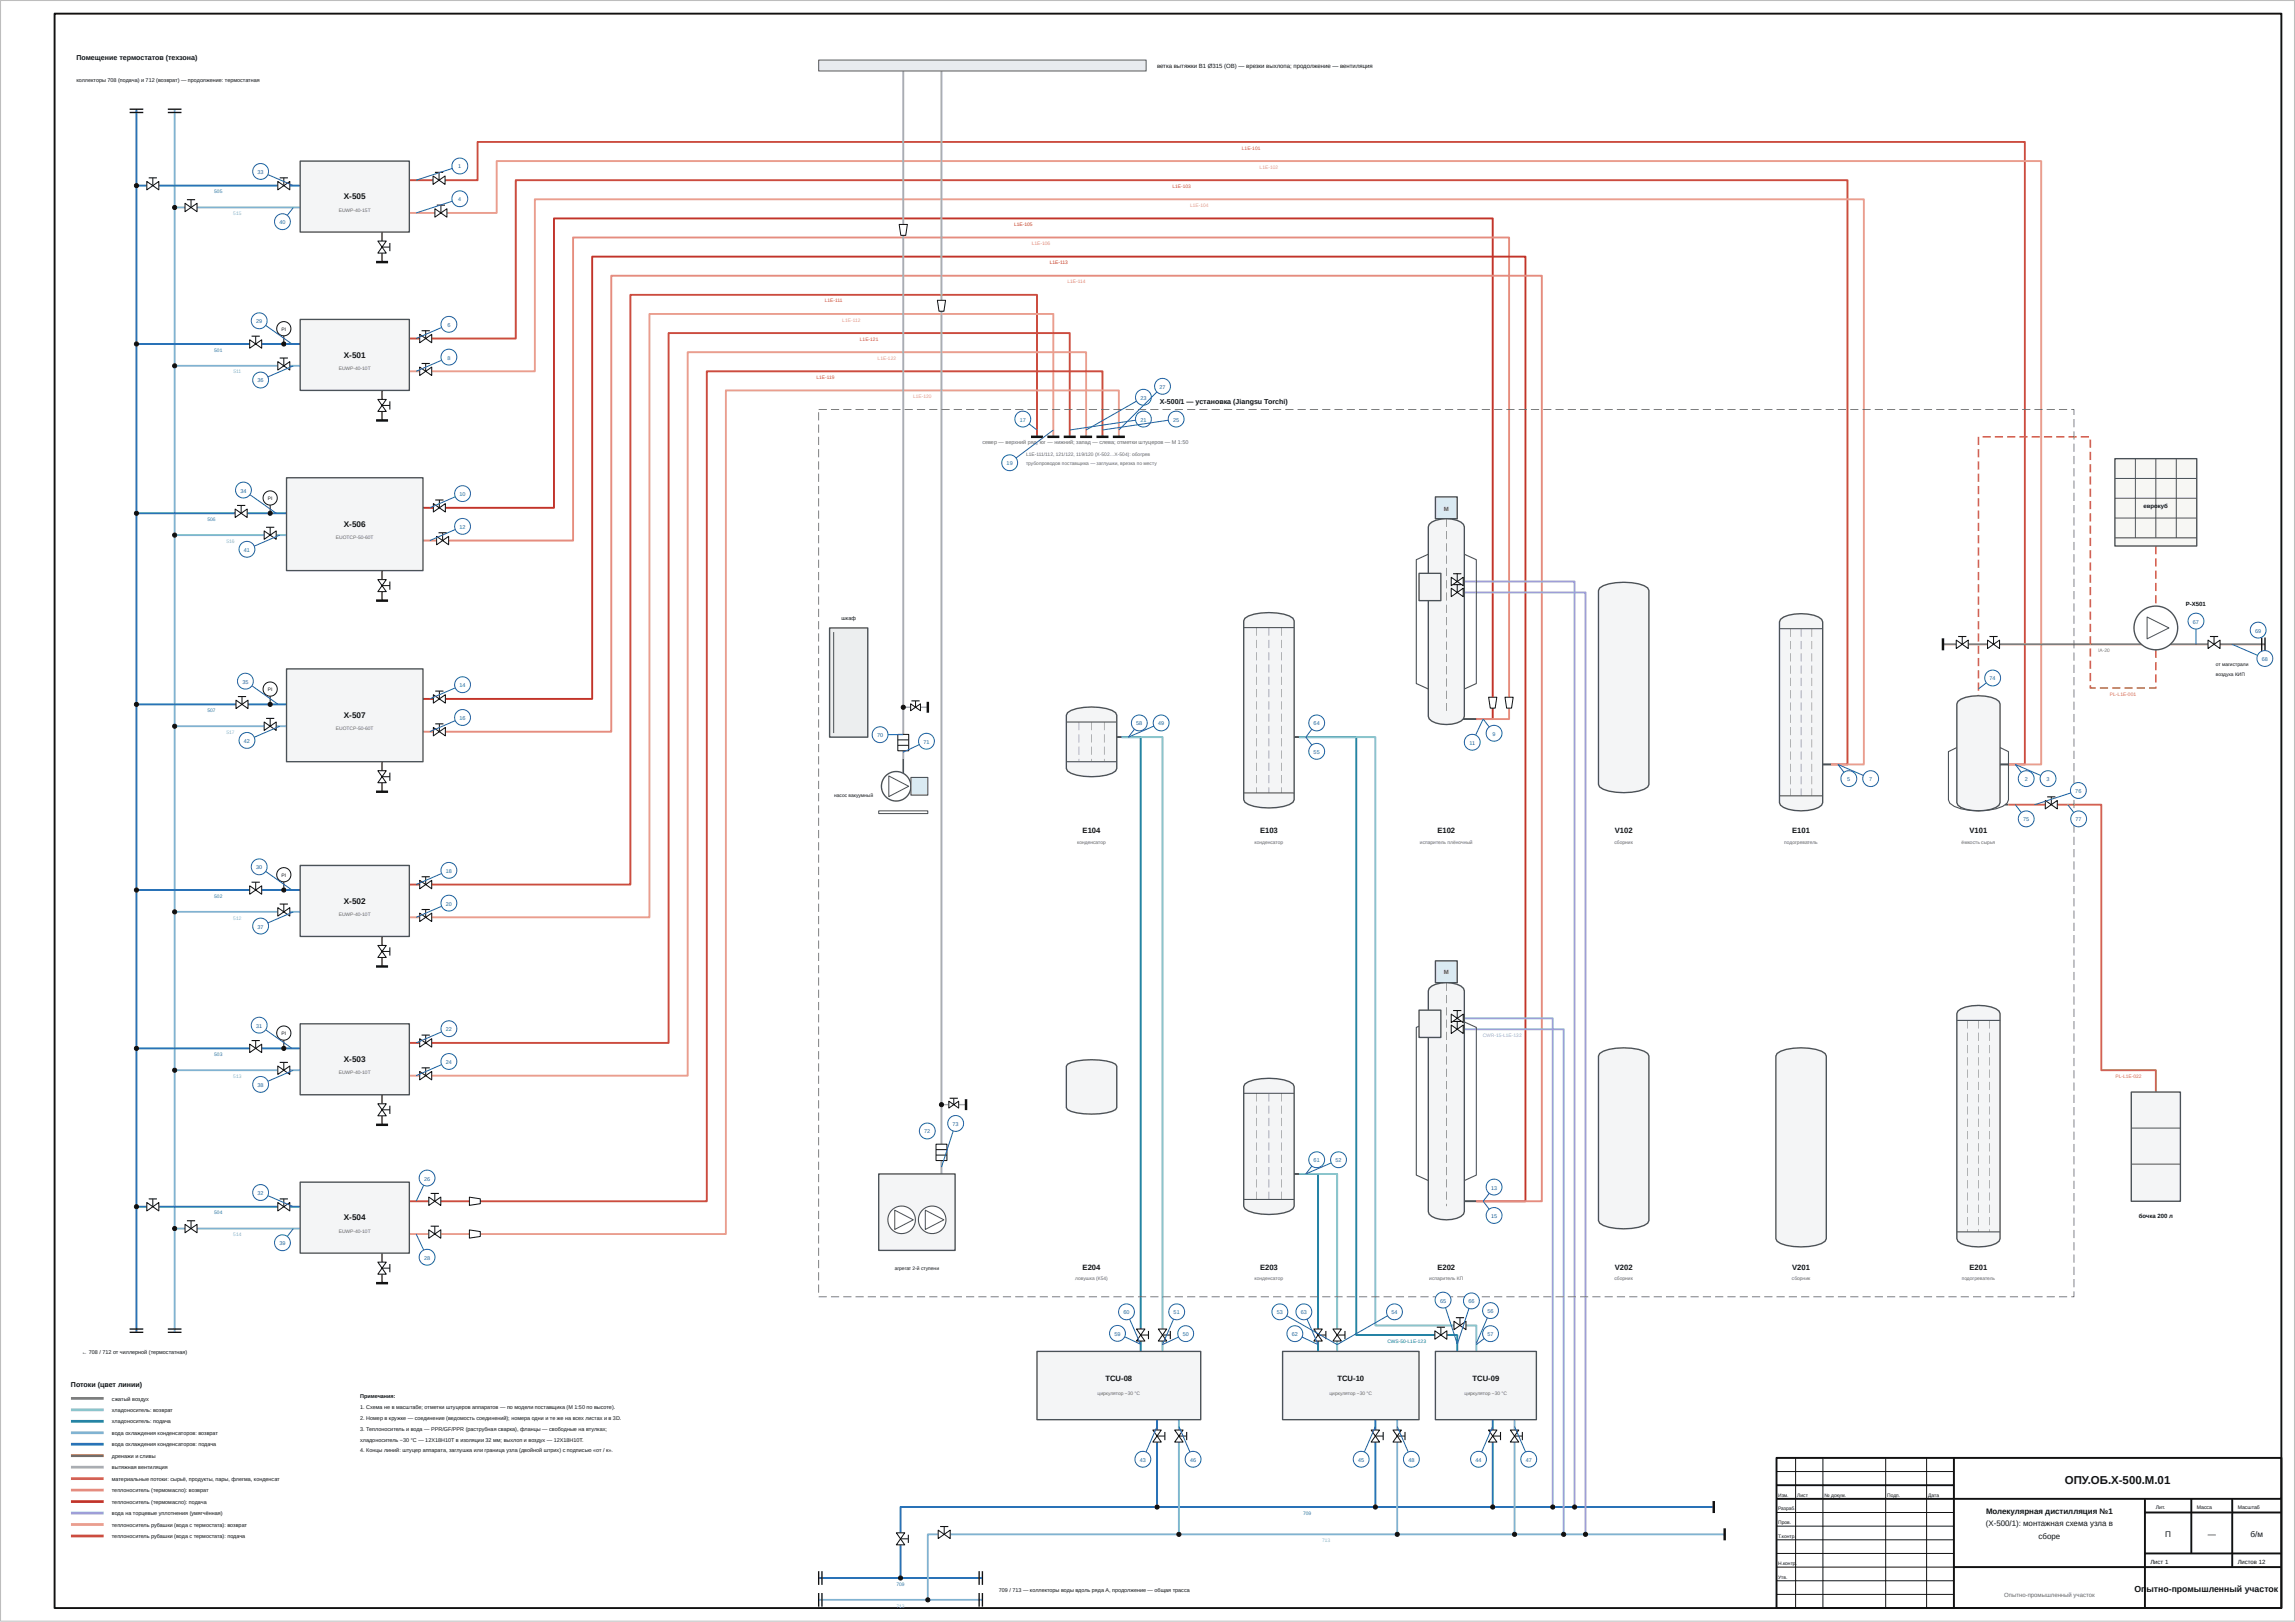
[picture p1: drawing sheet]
<svg xmlns="http://www.w3.org/2000/svg" width="841mm" height="594mm" viewBox="0 0 841 594" stroke-linecap="round" stroke-linejoin="round" font-family="sans-serif">
<defs><g id="words">
<text font-size="4.2" fill="#111" x="756.7" y="543.5">ОПУ.ОБ.X-500.М.01</text>
<g font-size="3.2" fill="#111">
<text x="782.2" y="583">Оп</text>
<text x="786.6" y="583">ытно-промышленный участок</text>
</g>
<g font-size="3" fill="#111">
<text x="126" y="73">X-505</text>
<text x="126" y="131">X-501</text>
<text x="126" y="193">X-506</text>
<text x="126" y="263">X-507</text>
<text x="126" y="331">X-502</text>
<text x="126" y="389">X-503</text>
<text x="126" y="447">X-504</text>
<text x="793.4" y="563">П</text>
<text x="809" y="563">—</text>
<text x="824.7" y="563">б/м</text>
</g>
<g font-size="2.9" fill="#111">
<text x="727.8" y="554.4">Молекулярная дистилляция №1</text>
<text x="727.7" y="559">(X-500/1): монтажная схема узла в</text>
<text x="747" y="563.6">сборе</text>
</g>
<g font-size="2.8" fill="#111">
<text x="396.7" y="305">E104</text>
<text x="461.7" y="305">E103</text>
<text x="526.7" y="305">E102</text>
<text x="591.7" y="305">V102</text>
<text x="656.7" y="305">E101</text>
<text x="721.7" y="305">V101</text>
<text x="396.7" y="465">E204</text>
<text x="461.7" y="465">E203</text>
<text x="526.7" y="465">E202</text>
<text x="591.7" y="465">V202</text>
<text x="656.7" y="465">V201</text>
<text x="721.7" y="465">E201</text>
<text x="405.1" y="506">TCU-08</text>
<text x="490.1" y="506">TCU-10</text>
<text x="539.6" y="506">TCU-09</text>
</g>
<g font-size="2.6" fill="#111">
<text x="28" y="22">Помещение термостатов (техзона)</text>
<text x="425" y="148">X-500/1 — установка (Jiangsu Torchi)</text>
<text x="26" y="508">Потоки (цвет линии)</text>
</g>
<g font-size="2.2" fill="#111">
<text x="424" y="25">ветка вытяжки В1 Ø315 (ОВ) — врезки выхлопа; продолжение — вентиляция</text>
<text x="785.5" y="186">еврокуб</text>
<text x="801" y="222">P-X501</text>
<text x="783.7" y="446">бочка 200 л</text>
<text x="788" y="572.8">Лист 1</text>
<text x="820" y="572.8">Листов 12</text>
</g>
<g font-size="2.2" fill="#4a5258">
<text x="529.1" y="187">M</text>
<text x="529.1" y="356.9">M</text>
</g>
<text font-size="2.2" fill="#666" x="734.4" y="585">Опытно-промышленный участок</text>
<g font-size="2" fill="#111">
<text x="28" y="30">коллекторы 708 (подача) и 712 (возврат) — продолжение: термостатная</text>
<text x="308.4" y="227">шкаф</text>
<text x="30" y="496">← 708 / 712 от чиллерной (термостатная)</text>
<text x="41" y="513">сжатый воздух</text>
<text x="132" y="512">Примечания:</text>
<text x="132" y="516">1. Схема не в масштабе; отметки штуцеров аппаратов — по модели поставщика (М 1:50 по высоте).</text>
<text x="41" y="517.2">хладоноситель: возврат</text>
<text x="41" y="521.4">хладоноситель: подача</text>
<text x="132" y="520">2. Номер в кружке — соединение (ведомость соединений); номера одни и те же на всех листах и в 3D.</text>
<text x="41" y="525.6">вода охлаждения конденсаторов: возврат</text>
<text x="132" y="524">3. Теплоноситель и вода — PPR/GF/PPR (раструбная сварка), фланцы — свободные на втулках;</text>
<text x="132" y="528">хладоноситель −30 °C — 12Х18Н10Т в изоляции 32 мм; выхлоп и воздух — 12Х18Н10Т.</text>
<text x="41" y="529.8">вода охлаждения конденсаторов: подача</text>
<text x="41" y="534">дренажи и сливы</text>
<text x="132" y="532">4. Концы линий: штуцер аппарата, заглушка или граница узла (двойной штрих) с подписью «от / к».</text>
<text x="41" y="538.2">вытяжная вентиляция</text>
<text x="41" y="542.4">материальные потоки: сырьё, продукты, пары, флегма, конденсат</text>
<text x="41" y="546.6">теплоноситель (термомасло): возврат</text>
<text x="41" y="550.8">теплоноситель (термомасло): подача</text>
<text x="41" y="555">вода на торцевые уплотнения (умягчённая)</text>
<text x="41" y="559.2">теплоноситель рубашки (вода с термостата): возврат</text>
<text x="41" y="563.4">теплоноситель рубашки (вода с термостата): подача</text>
<text x="366" y="583">709 / 713 — коллекторы воды вдоль ряда А, продолжение — общая трасса</text>
</g>
<g font-size="2" fill="#1f5fa8">
<text x="94.4" y="63.7">33</text>
<text x="167.9" y="61.7">1</text>
<text x="167.9" y="73.7">4</text>
<text x="102.4" y="82.1">40</text>
<text x="93.9" y="118.4">29</text>
<text x="163.9" y="119.7">6</text>
<text x="163.9" y="131.7">8</text>
<text x="94.4" y="140.1">36</text>
<text x="424.9" y="142.4">27</text>
<text x="417.9" y="146.4">23</text>
<text x="373.7" y="154.4">17</text>
<text x="417.9" y="154.4">21</text>
<text x="429.9" y="154.4">25</text>
<text x="368.9" y="170.4">19</text>
<text x="88.1" y="180.4">34</text>
<text x="168.4" y="181.7">10</text>
<text x="168.4" y="193.7">12</text>
<text x="89.4" y="202.1">41</text>
<text x="803.6" y="228.4">67</text>
<text x="826.4" y="231.7">69</text>
<text x="828.8" y="242.1">68</text>
<text x="88.8" y="250.4">35</text>
<text x="168.4" y="251.7">14</text>
<text x="729.1" y="249.2">74</text>
<text x="168.4" y="263.7">16</text>
<text x="321.4" y="270">70</text>
<text x="416.4" y="265.7">58</text>
<text x="424.4" y="265.7">49</text>
<text x="481.4" y="265.7">64</text>
<text x="546.9" y="269.5">9</text>
<text x="89.4" y="272.1">42</text>
<text x="338.4" y="272.4">71</text>
<text x="538.5" y="272.8">11</text>
<text x="481.4" y="276.1">55</text>
<text x="676.9" y="286.1">5</text>
<text x="684.9" y="286.1">7</text>
<text x="741.9" y="286.1">2</text>
<text x="749.9" y="286.1">3</text>
<text x="760.5" y="290.4">76</text>
<text x="741.4" y="300.8">75</text>
<text x="760.6" y="300.8">77</text>
<text x="93.9" y="318.4">30</text>
<text x="163.4" y="319.7">18</text>
<text x="163.4" y="331.7">20</text>
<text x="94.4" y="340.1">37</text>
<text x="93.9" y="376.4">31</text>
<text x="163.4" y="377.7">22</text>
<text x="163.4" y="389.7">24</text>
<text x="94.4" y="398.1">38</text>
<text x="349.1" y="412.4">73</text>
<text x="338.7" y="415.2">72</text>
<text x="481.4" y="425.7">61</text>
<text x="489.4" y="425.7">52</text>
<text x="94.4" y="437.7">32</text>
<text x="155.4" y="432.4">26</text>
<text x="546.4" y="435.7">13</text>
<text x="546.4" y="446.1">15</text>
<text x="102.4" y="456.1">39</text>
<text x="155.4" y="461.4">28</text>
<text x="527.7" y="477.1">65</text>
<text x="538.1" y="477.4">66</text>
<text x="411.7" y="481.4">60</text>
<text x="430.1" y="481.4">51</text>
<text x="467.9" y="481.4">53</text>
<text x="476.7" y="481.4">63</text>
<text x="509.9" y="481.4">54</text>
<text x="545.1" y="480.9">56</text>
<text x="408.4" y="489.3">59</text>
<text x="433.4" y="489.4">50</text>
<text x="473.4" y="489.4">62</text>
<text x="545.1" y="489.4">57</text>
<text x="417.7" y="535.4">43</text>
<text x="436.1" y="535.4">46</text>
<text x="497.7" y="535.4">45</text>
<text x="516.1" y="535.4">48</text>
<text x="540.7" y="535.4">44</text>
<text x="559.1" y="535.4">47</text>
</g>
<text font-size="2" fill="#666" x="360" y="162.5">север — верхний ряд, юг — нижний; запад — слева; отметки штуцеров — М 1:50</text>
<g font-size="1.9" fill="#111">
<text x="790" y="552.8">Лит.</text>
<text x="805" y="552.8">Масса</text>
<text x="820" y="552.8">Масштаб</text>
</g>
<g font-size="1.8" fill="#cc4c3f">
<text x="455.1" y="54.8">L1E-101</text>
<text x="429.6" y="68.8">L1E-103</text>
<text x="302.2" y="110.8">L1E-111</text>
<text x="315.1" y="124.8">L1E-121</text>
<text x="299.2" y="138.8">L1E-119</text>
</g>
<g font-size="1.8" fill="#ea9e8e">
<text x="461.6" y="61.8">L1E-102</text>
<text x="436.1" y="75.8">L1E-104</text>
<text x="308.7" y="117.8">L1E-112</text>
<text x="321.6" y="131.8">L1E-122</text>
<text x="334.6" y="145.8">L1E-120</text>
</g>
<g font-size="1.8" fill="#2872b7">
<text x="78.5" y="70.8">505</text>
<text x="78.5" y="128.8">501</text>
<text x="76" y="190.8">506</text>
<text x="76" y="260.8">507</text>
<text x="78.5" y="328.8">502</text>
<text x="78.5" y="386.8">503</text>
<text x="78.5" y="444.8">504</text>
<text x="477.5" y="554.8">709</text>
<text x="328.5" y="580.8">709</text>
</g>
<g font-size="1.8" fill="#666">
<text x="124.2" y="77.5">EUWP-40-15T</text>
<text x="124.2" y="135.5">EUWP-40-10T</text>
<text x="376" y="167">L1E-111/112, 121/122, 119/120 (X-502…X-504): обогрев</text>
<text x="376" y="170.5">трубопроводов поставщика — заглушки, врезка по месту</text>
<text x="123.1" y="197.5">EUOTCP-50-60T</text>
<text x="123.1" y="267.5">EUOTCP-50-60T</text>
<text x="394.7" y="309">конденсатор</text>
<text x="459.7" y="309">конденсатор</text>
<text x="520.3" y="309">испаритель плёночный</text>
<text x="591.6" y="309">сборник</text>
<text x="653.9" y="309">подогреватель</text>
<text x="718.8" y="309">ёмкость сырья</text>
<text x="124.2" y="335.5">EUWP-40-10T</text>
<text x="124.2" y="393.5">EUWP-40-10T</text>
<text x="124.2" y="451.5">EUWP-40-10T</text>
<text x="394" y="469">ловушка (К54)</text>
<text x="459.7" y="469">конденсатор</text>
<text x="523.8" y="469">испаритель КП</text>
<text x="591.6" y="469">сборник</text>
<text x="656.6" y="469">сборник</text>
<text x="718.9" y="469">подогреватель</text>
<text x="402.2" y="511">циркулятор −30 °C</text>
<text x="487.2" y="511">циркулятор −30 °C</text>
<text x="536.7" y="511">циркулятор −30 °C</text>
</g>
<g font-size="1.8" fill="#7fb7e0">
<text x="85.5" y="78.8">515</text>
<text x="85.6" y="136.8">511</text>
<text x="83" y="198.8">516</text>
<text x="83" y="268.8">517</text>
<text x="85.5" y="336.8">512</text>
<text x="85.5" y="394.8">513</text>
<text x="85.5" y="452.8">514</text>
<text x="484.5" y="564.8">713</text>
<text x="328.5" y="588.8">713</text>
</g>
<g font-size="1.8" fill="#c1332b">
<text x="371.6" y="82.8">L1E-105</text>
<text x="384.7" y="96.8">L1E-113</text>
</g>
<g font-size="1.8" fill="#e58c7f">
<text x="378.1" y="89.8">L1E-106</text>
<text x="391.2" y="103.8">L1E-114</text>
</g>
<g font-size="1.8" fill="#111">
<text x="103.1" y="121.2">PI</text>
<text x="98.1" y="183.2">PI</text>
<text x="812" y="244">от магистрали</text>
<text x="812" y="247.5">воздуха КИП</text>
<text x="98.1" y="253.2">PI</text>
<text x="305.6" y="292">насос вакуумный</text>
<text x="103.1" y="321.2">PI</text>
<text x="103.1" y="379.2">PI</text>
<text x="327.9" y="465">агрегат 2-й ступени</text>
<text x="651.6" y="548.2">Изм.</text>
<text x="658.6" y="548.2">Лист</text>
<text x="668.6" y="548.2">№ докум.</text>
<text x="691.6" y="548.2">Подп.</text>
<text x="706.6" y="548.2">Дата</text>
<text x="651.6" y="553.2">Разраб.</text>
<text x="651.6" y="558.2">Пров.</text>
<text x="651.6" y="563.2">Т.контр.</text>
<text x="651.6" y="573.2">Н.контр</text>
<text x="658" y="573.2">.</text>
<text x="651.6" y="578.2">Утв.</text>
</g>
<text font-size="1.8" fill="#84a347" x="768.8" y="238.8">IA-20</text>
<g font-size="1.8" fill="#cc8c38">
<text x="773.2" y="254.8">PL-L1E-001</text>
<text x="775.2" y="394.8">PL-L1E-022</text>
</g>
<text font-size="1.8" fill="#9e9edb" x="543.3" y="379.8">CWR-15-L1E-132</text>
<text font-size="1.8" fill="#0f8c8c" x="508.4" y="491.8">CWS-50-L1E-123</text>
</g></defs>
<path d="M716 534v55M651 544h65M651 549h185M786 549v40M786 554h50M803 549v20M818 549v25M716 574h120M786 569h50" fill="none" stroke="#111" stroke-width=".7" stroke-linecap="butt"/>
<g fill="none" stroke="#4a5258" stroke-width=".6">
<path d="M790 168v32M725 254.8v42.2M331 278v5.3M409.2 270h1.8M474.2 270h1.8M536.2 263.4h4.8M667.9 280h3.1M732.9 280h3.1M734.8 294.7h1.2M790 400v40M345 430v28M474.2 430h1.8"/>
<path d="M536.6 440h4.4"/>
</g>
<path d="M315 248v4" fill="none" stroke="#4a5258" stroke-width=".5"/>
<path d="M150 66h8.7M163.1 66h11.9v-14h567v228h-6M150 124h3.8M158.2 124h30.8v-58h488v214h-6M380 160v-52h-149v216h-72.8M392 160v-38h-147v260h-86.8M404 160v-24h-145v304h-97.5M150 324h3.8M150 382h3.8M150 440h7.1" fill="none" stroke="#cc4c3f" stroke-width=".7" stroke-linecap="butt"/>
<path d="M150 78h9.4M163.8 78h18.2v-19h566v221h-12M150 136h3.8M158.2 136h37.8v-63h487v207h-12M386 160v-45h-148v221h-79.8M398 160v-31h-146v265h-93.8M410 160v-17h-144v309h-104.5M150 336h3.8M150 394h3.8M150 452h7.1" fill="none" stroke="#ea9e8e" stroke-width=".7" stroke-linecap="butt"/>
<path d="M155 186h3.8M163.2 186h39.8v-106h344v183.4h-6M155 256h3.8M163.2 256h53.8v-162h342v346h-18" fill="none" stroke="#c1332b" stroke-width=".7" stroke-linecap="butt"/>
<path d="M155 198h5M164.4 198h45.6v-111h343v176.4h-12M155 268h3.8M163.2 268h60.8v-167h341v339h-24" fill="none" stroke="#e58c7f" stroke-width=".7" stroke-linecap="butt"/>
<g fill="none" stroke="#2872b7" stroke-width=".7" stroke-linecap="butt">
<path d="M50 40v448M50 68h3.8M58.2 68h43.6M106.2 68h3.8M50 126h41.5M95.9 126h14.1M50 188h36.2M90.6 188h14.4M50 258h36.5M90.9 258h14.1M50 326h41.5M95.9 326h14.1"/>
<path d="M50 384h41.5M95.9 384h14.1M50 442h3.8M58.2 442h43.6M106.2 442h3.8M424 520v3.8M504 520v3.8M547 520v3.8M424 528.2v23.8M504 528.2v23.8M547 528.2v23.8M628 552h-298v9.4"/>
<path d="M300 578h60M330 565.8v12.2"/>
</g>
<g fill="none" stroke="#7fb7e0" stroke-width=".7" stroke-linecap="butt">
<path d="M64 40v448M64 76h3.8M72.2 76h37.8M64 134h37.8M106.2 134h3.8M64 196h32.8M101.2 196h3.8M64 266h32.8M101.2 266h3.8M64 334h37.8M106.2 334h3.8M64 392h37.8"/>
<path d="M106.2 392h3.8M64 450h3.8M72.2 450h37.8M432 520v3.8M512 520v3.8M555 520v3.8M432 528.2v33.8M512 528.2v33.8M555 528.2v33.8M343.8 562h-3.8v24M348.2 562h283.8M300 586h60"/>
</g>
<g fill="none" stroke="#7f6042" stroke-width=".7" stroke-linecap="butt">
<path d="M140 85v3.3M140 92.7v3.3M140 143v3.3M140 150.7v3.3M140 209v3.3M140 216.7v3.3M140 279v3.3M140 286.7v3.3M140 343v3.3M140 350.7v3.3M140 401v3.3M140 408.7v3.3"/>
<path d="M140 459v3.3M140 466.7v3.3"/>
</g>
<path d="M411 270h7v216.8M476 270h21v219h28.8M476 430h7v56.8M418 491.2v3.8M483 491.2v3.8M530.2 489h3.8v6" fill="none" stroke="#0f8c8c" stroke-width=".7" stroke-linecap="butt"/>
<path d="M411 270h15v216.8M476 270h28v215.5h28.8M476 430h14v56.8M426 491.2v3.8M490 491.2v3.8M537.2 485.5h3.8v9.5" fill="none" stroke="#7fc6bc" stroke-width=".7" stroke-linecap="butt"/>
<path d="M528 213h3.8M528 217h3.8M536.2 213h40.8v339M536.2 217h44.8v345M528 373h3.8M528 377h3.8M536.2 373h32.8v179M536.2 377h36.8v185" fill="none" stroke="#9e9edb" stroke-width=".7" stroke-linecap="butt"/>
<path d="M712 236h4.9M721.3 236h7M732.7 236h76.4M813.5 236h16.5" fill="none" stroke="#84a347" stroke-width=".7" stroke-linecap="butt"/>
<path d="M331 26v243M345 26v393.1M331 275v3M345 425.1v4.9" fill="none" stroke="#a8adb2" stroke-width=".7" stroke-linecap="butt"/>
<g fill="#cc8c38">
<path d="M789.7 200h.6v3h-.6zM789.7 204.5h.6v3h-.6zM789.7 209h.6v3h-.6zM789.7 213.5h.6v3h-.6zM789.7 218h.6v3h-.6z"/>
<path d="M789.7 238h.6v3h-.6zM789.7 242.5h.6v3h-.6zM789.7 247h.6v3h-.6zM787.5 251.7h2.5v.3h-.3v-.5h.6v.5l-.3 .3h-2.5zM783 251.7h3v.6h-3zM778.5 251.7h3v.6h-3zM774 251.7h3v.6h-3zM769.5 251.7h3v.6h-3zM765.7 251h.6v1h-.3v-.3h2v.6h-2.1zM765.7 246.5h.6v3h-.6zM765.7 242h.6v3h-.6zM765.7 237.5h.6v3h-.6zM765.7 233h.6v3h-.6zM765.7 228.5h.6v3h-.6zM765.7 224h.6v3h-.6zM765.7 219.5h.6v3h-.6zM765.7 215h.6v3h-.6zM765.7 210.5h.6v3h-.6zM765.7 206h.6v3h-.6zM765.7 201.5h.6v3h-.6zM765.7 197h.6v3h-.6zM765.7 192.5h.6v3h-.6zM765.7 188h.6v3h-.6zM765.7 183.5h.6v3h-.6zM765.7 179h.6v3h-.6zM765.7 174.5h.6v3h-.6zM765.7 170h.6v3h-.6zM765.7 165.5h.6v3h-.6zM765.7 161h.6v3h-.6zM762.5 159.7h3v.6h-3zM758 159.7h3v.6h-3zM753.5 159.7h3v.6h-3zM749 159.7h3v.6h-3zM744.5 159.7h3v.6h-3zM740 159.7h3v.6h-3zM735.5 159.7h3v.6h-3zM731 159.7h3v.6h-3zM726.5 159.7h3v.6h-3zM724.7 160h.6v3h-.6zM724.7 164.5h.6v3h-.6zM724.7 169h.6v3h-.6zM724.7 173.5h.6v3h-.6zM724.7 178h.6v3h-.6zM724.7 182.5h.6v3h-.6zM724.7 187h.6v3h-.6zM724.7 191.5h.6v3h-.6zM724.7 196h.6v3h-.6zM724.7 200.5h.6v3h-.6zM724.7 205h.6v3h-.6zM724.7 209.5h.6v3h-.6zM724.7 214h.6v3h-.6zM724.7 218.5h.6v3h-.6zM724.7 223h.6v3h-.6zM724.7 227.5h.6v3h-.6zM724.7 232h.6v3h-.6zM724.7 236.5h.6v3h-.6zM724.7 241h.6v3h-.6zM724.7 245.5h.6v3h-.6zM724.7 250h.6v3h-.6zM724.7 254.5h.6v.3h-.6z"/>
</g>
<path d="M736 294.7h13.5M753.9 294.7h16.1v97.3h20v8" fill="none" stroke="#cc8c38" stroke-width=".7" stroke-linecap="butt"/>
<path d="M331 259.1h2.7M337.3 259.1h2.7M345 404.6h2.7M351.3 404.6h2.7" fill="none" stroke="#a8adb2" stroke-width=".5"/>
<path d="M.2 .2h840.6v593.6h-840.6z" fill="none" stroke="#bbb" stroke-width=".37"/>
<path d="M20 5h816v584h-816zM651 534h185v55h-185z" fill="none" stroke="#111" stroke-width=".7" stroke-linecap="butt"/>
<path d="M651 539h65M658 534v55M668 534v55M691 534v55M706 534v55M651 554h65M651 559h65M651 564h65M651 569h65M651 574h65M651 579h65M651 584h65" fill="none" stroke="#111" stroke-width=".37"/>
<path d="M304.5 149.8h3v.3h-3zM309 149.8h3v.3h-3zM313.5 149.8h3v.3h-3zM318 149.8h3v.3h-3zM322.5 149.8h3v.3h-3zM327 149.8h3v.3h-3zM331.5 149.8h3v.3h-3zM336 149.8h3v.3h-3zM340.5 149.8h3v.3h-3zM345 149.8h3v.3h-3zM349.5 149.8h3v.3h-3zM354 149.8h3v.3h-3zM358.5 149.8h3v.3h-3zM363 149.8h3v.3h-3zM367.5 149.8h3v.3h-3zM372 149.8h3v.3h-3zM376.5 149.8h3v.3h-3zM381 149.8h3v.3h-3zM385.5 149.8h3v.3h-3zM390 149.8h3v.3h-3zM394.5 149.8h3v.3h-3zM399 149.8h3v.3h-3zM403.5 149.8h3v.3h-3zM408 149.8h3v.3h-3zM412.5 149.8h3v.3h-3zM417 149.8h3v.3h-3zM421.5 149.8h3v.3h-3zM426 149.8h3v.3h-3zM430.5 149.8h3v.3h-3zM435 149.8h3v.3h-3zM439.5 149.8h3v.3h-3zM444 149.8h3v.3h-3zM448.5 149.8h3v.3h-3zM453 149.8h3v.3h-3zM457.5 149.8h3v.3h-3zM462 149.8h3v.3h-3zM466.5 149.8h3v.3h-3zM471 149.8h3v.3h-3zM475.5 149.8h3v.3h-3zM480 149.8h3v.3h-3zM484.5 149.8h3v.3h-3zM489 149.8h3v.3h-3zM493.5 149.8h3v.3h-3zM498 149.8h3v.3h-3zM502.5 149.8h3v.3h-3zM507 149.8h3v.3h-3zM511.5 149.8h3v.3h-3zM516 149.8h3v.3h-3zM520.5 149.8h3v.3h-3zM525 149.8h3v.3h-3zM529.5 149.8h3v.3h-3zM534 149.8h3v.3h-3zM538.5 149.8h3v.3h-3zM543 149.8h3v.3h-3zM547.5 149.8h3v.3h-3zM552 149.8h3v.3h-3zM556.5 149.8h3v.3h-3zM561 149.8h3v.3h-3zM565.5 149.8h3v.3h-3zM570 149.8h3v.3h-3zM574.5 149.8h3v.3h-3zM579 149.8h3v.3h-3zM583.5 149.8h3v.3h-3zM588 149.8h3v.3h-3zM592.5 149.8h3v.3h-3zM597 149.8h3v.3h-3zM601.5 149.8h3v.3h-3zM606 149.8h3v.3h-3zM610.5 149.8h3v.3h-3zM615 149.8h3v.3h-3zM619.5 149.8h3v.3h-3zM624 149.8h3v.3h-3zM628.5 149.8h3v.3h-3zM633 149.8h3v.3h-3zM637.5 149.8h3v.3h-3zM642 149.8h3v.3h-3zM646.5 149.8h3v.3h-3zM651 149.8h3v.3h-3zM655.5 149.8h3v.3h-3zM660 149.8h3v.3h-3zM664.5 149.8h3v.3h-3zM669 149.8h3v.3h-3zM673.5 149.8h3v.3h-3zM678 149.8h3v.3h-3zM682.5 149.8h3v.3h-3zM687 149.8h3v.3h-3zM691.5 149.8h3v.3h-3zM696 149.8h3v.3h-3zM700.5 149.8h3v.3h-3zM705 149.8h3v.3h-3zM709.5 149.8h3v.3h-3zM714 149.8h3v.3h-3zM718.5 149.8h3v.3h-3zM723 149.8h3v.3h-3zM727.5 149.8h3v.3h-3zM732 149.8h3v.3h-3zM736.5 149.8h3v.3h-3zM741 149.8h3v.3h-3zM745.5 149.8h3v.3h-3zM750 149.8h3v.3h-3zM754.5 149.8h3v.3h-3zM759 149.8l1.1 .1v2.1h-.3l.2-2-1 .1zM759.8 153.5h.3v3h-.3zM759.8 158h.3v3h-.3zM759.8 162.5h.3v3h-.3zM759.8 167h.3v3h-.3zM759.8 171.5h.3v3h-.3zM759.8 176h.3v3h-.3zM759.8 180.5h.3v3h-.3zM759.8 185h.3v3h-.3zM759.8 189.5h.3v3h-.3zM759.8 194h.3v3h-.3zM759.8 198.5h.3v3h-.3zM759.8 203h.3v3h-.3zM759.8 207.5h.3v3h-.3zM759.8 212h.3v3h-.3zM759.8 216.5h.3v3h-.3zM759.8 221h.3v3h-.3zM759.8 225.5h.3v3h-.3zM759.8 230h.3v3h-.3zM759.8 234.5h.3v3h-.3zM759.8 239h.3v3h-.3zM759.8 243.5h.3v3h-.3zM759.8 248h.3v3h-.3zM759.8 252.5h.3v3h-.3zM759.8 257h.3v3h-.3zM759.8 261.5h.3v3h-.3zM759.8 266h.3v3h-.3zM759.8 270.5h.3v3h-.3zM759.8 275h.3v3h-.3zM759.8 279.5h.3v3h-.3zM759.8 284h.3v3h-.3zM759.8 288.5h.3v3h-.3zM759.8 293h.3v3h-.3zM759.8 297.5h.3v3h-.3zM759.8 302h.3v3h-.3zM759.8 306.5h.3v3h-.3zM759.8 311h.3v3h-.3zM759.8 315.5h.3v3h-.3zM759.8 320h.3v3h-.3zM759.8 324.5h.3v3h-.3zM759.8 329h.3v3h-.3zM759.8 333.5h.3v3h-.3zM759.8 338h.3v3h-.3zM759.8 342.5h.3v3h-.3zM759.8 347h.3v3h-.3zM759.8 351.5h.3v3h-.3zM759.8 356h.3v3h-.3zM759.8 360.5h.3v3h-.3zM759.8 365h.3v3h-.3zM759.8 369.5h.3v3h-.3zM759.8 374h.3v3h-.3zM759.8 378.5h.3v3h-.3zM759.8 383h.3v3h-.3zM759.8 387.5h.3v3h-.3zM759.8 392h.3v3h-.3zM759.8 396.5h.3v3h-.3zM759.8 401h.3v3h-.3zM759.8 405.5h.3v3h-.3zM759.8 410h.3v3h-.3zM759.8 414.5h.3v3h-.3zM759.8 419h.3v3h-.3zM759.8 423.5h.3v3h-.3zM759.8 428h.3v3h-.3zM759.8 432.5h.3v3h-.3zM759.8 437h.3v3h-.3zM759.8 441.5h.3v3h-.3zM759.8 446h.3v3h-.3zM759.8 450.5h.3v3h-.3zM759.8 455h.3v3h-.3zM759.8 459.5h.3v3h-.3zM759.8 464h.3v3h-.3zM759.8 468.5h.3v3h-.3zM759.8 473h.3v2.1h-1.1v-.3l1 .2zM754.5 474.8h3v.3h-3zM750 474.8h3v.3h-3zM745.5 474.8h3v.3h-3zM741 474.8h3v.3h-3zM736.5 474.8h3v.3h-3zM732 474.8h3v.3h-3zM727.5 474.8h3v.3h-3zM723 474.8h3v.3h-3zM718.5 474.8h3v.3h-3zM714 474.8h3v.3h-3zM709.5 474.8h3v.3h-3zM705 474.8h3v.3h-3zM700.5 474.8h3v.3h-3zM696 474.8h3v.3h-3zM691.5 474.8h3v.3h-3zM687 474.8h3v.3h-3zM682.5 474.8h3v.3h-3zM678 474.8h3v.3h-3zM673.5 474.8h3v.3h-3zM669 474.8h3v.3h-3zM664.5 474.8h3v.3h-3zM660 474.8h3v.3h-3zM655.5 474.8h3v.3h-3zM651 474.8h3v.3h-3zM646.5 474.8h3v.3h-3zM642 474.8h3v.3h-3zM637.5 474.8h3v.3h-3zM633 474.8h3v.3h-3zM628.5 474.8h3v.3h-3zM624 474.8h3v.3h-3zM619.5 474.8h3v.3h-3zM615 474.8h3v.3h-3zM610.5 474.8h3v.3h-3zM606 474.8h3v.3h-3zM601.5 474.8h3v.3h-3zM597 474.8h3v.3h-3zM592.5 474.8h3v.3h-3zM588 474.8h3v.3h-3zM583.5 474.8h3v.3h-3zM579 474.8h3v.3h-3zM574.5 474.8h3v.3h-3zM570 474.8h3v.3h-3zM565.5 474.8h3v.3h-3zM561 474.8h3v.3h-3zM556.5 474.8h3v.3h-3zM552 474.8h3v.3h-3zM547.5 474.8h3v.3h-3zM543 474.8h3v.3h-3zM538.5 474.8h3v.3h-3zM534 474.8h3v.3h-3zM529.5 474.8h3v.3h-3zM525 474.8h3v.3h-3zM520.5 474.8h3v.3h-3zM516 474.8h3v.3h-3zM511.5 474.8h3v.3h-3zM507 474.8h3v.3h-3zM502.5 474.8h3v.3h-3zM498 474.8h3v.3h-3zM493.5 474.8h3v.3h-3zM489 474.8h3v.3h-3zM484.5 474.8h3v.3h-3zM480 474.8h3v.3h-3zM475.5 474.8h3v.3h-3zM471 474.8h3v.3h-3zM466.5 474.8h3v.3h-3zM462 474.8h3v.3h-3zM457.5 474.8h3v.3h-3zM453 474.8h3v.3h-3zM448.5 474.8h3v.3h-3zM444 474.8h3v.3h-3zM439.5 474.8h3v.3h-3zM435 474.8h3v.3h-3zM430.5 474.8h3v.3h-3zM426 474.8h3v.3h-3zM421.5 474.8h3v.3h-3zM417 474.8h3v.3h-3zM412.5 474.8h3v.3h-3zM408 474.8h3v.3h-3zM403.5 474.8h3v.3h-3zM399 474.8h3v.3h-3zM394.5 474.8h3v.3h-3zM390 474.8h3v.3h-3zM385.5 474.8h3v.3h-3zM381 474.8h3v.3h-3zM376.5 474.8h3v.3h-3zM372 474.8h3v.3h-3zM367.5 474.8h3v.3h-3zM363 474.8h3v.3h-3zM358.5 474.8h3v.3h-3zM354 474.8h3v.3h-3zM349.5 474.8h3v.3h-3zM345 474.8h3v.3h-3zM340.5 474.8h3v.3h-3zM336 474.8h3v.3h-3zM331.5 474.8h3v.3h-3zM327 474.8h3v.3h-3zM322.5 474.8h3v.3h-3zM318 474.8h3v.3h-3zM313.5 474.8h3v.3h-3zM309 474.8h3v.3h-3zM304.5 474.8h3v.3h-3zM300 474.8h3v.3h-3zM299.8 470.5h.3v3h-.3zM299.8 466h.3v3h-.3zM299.8 461.5h.3v3h-.3zM299.8 457h.3v3h-.3zM299.8 452.5h.3v3h-.3zM299.8 448h.3v3h-.3zM299.8 443.5h.3v3h-.3zM299.8 439h.3v3h-.3zM299.8 434.5h.3v3h-.3zM299.8 430h.3v3h-.3zM299.8 425.5h.3v3h-.3zM299.8 421h.3v3h-.3zM299.8 416.5h.3v3h-.3zM299.8 412h.3v3h-.3zM299.8 407.5h.3v3h-.3zM299.8 403h.3v3h-.3zM299.8 398.5h.3v3h-.3zM299.8 394h.3v3h-.3zM299.8 389.5h.3v3h-.3zM299.8 385h.3v3h-.3zM299.8 380.5h.3v3h-.3zM299.8 376h.3v3h-.3zM299.8 371.5h.3v3h-.3zM299.8 367h.3v3h-.3zM299.8 362.5h.3v3h-.3zM299.8 358h.3v3h-.3zM299.8 353.5h.3v3h-.3zM299.8 349h.3v3h-.3zM299.8 344.5h.3v3h-.3zM299.8 340h.3v3h-.3zM299.8 335.5h.3v3h-.3zM299.8 331h.3v3h-.3zM299.8 326.5h.3v3h-.3zM299.8 322h.3v3h-.3zM299.8 317.5h.3v3h-.3zM299.8 313h.3v3h-.3zM299.8 308.5h.3v3h-.3zM299.8 304h.3v3h-.3zM299.8 299.5h.3v3h-.3zM299.8 295h.3v3h-.3zM299.8 290.5h.3v3h-.3zM299.8 286h.3v3h-.3zM299.8 281.5h.3v3h-.3zM299.8 277h.3v3h-.3zM299.8 272.5h.3v3h-.3zM299.8 268h.3v3h-.3zM299.8 263.5h.3v3h-.3zM299.8 259h.3v3h-.3zM299.8 254.5h.3v3h-.3zM299.8 250h.3v3h-.3zM299.8 245.5h.3v3h-.3zM299.8 241h.3v3h-.3zM299.8 236.5h.3v3h-.3zM299.8 232h.3v3h-.3zM299.8 227.5h.3v3h-.3zM299.8 223h.3v3h-.3zM299.8 218.5h.3v3h-.3zM299.8 214h.3v3h-.3zM299.8 209.5h.3v3h-.3zM299.8 205h.3v3h-.3zM299.8 200.5h.3v3h-.3zM299.8 196h.3v3h-.3zM299.8 191.5h.3v3h-.3zM299.8 187h.3v3h-.3zM299.8 182.5h.3v3h-.3zM299.8 178h.3v3h-.3zM299.8 173.5h.3v3h-.3zM299.8 169h.3v3h-.3zM299.8 164.5h.3v3h-.3zM299.8 160h.3v3h-.3zM299.8 155.5h.3v3h-.3zM299.8 151h.3v3h-.3zM300 149.8h3v.3h-3z" fill="#666"/>
<path d="M391.2 261a14.6 14.6 0 0 1 8.8-2 14.6 14.6 0 0 1 8.8 2l.4 1v19.5l-.4 .9a14.6 14.6 0 0 1-8.8 2.1 14.6 14.6 0 0 1-8.8-2.1l-.4-.9v-19.5z" fill="#f4f5f6"/>
<path d="M391.2 261a14.6 14.6 0 0 1 8.8-2 14.6 14.6 0 0 1 8.8 2l.4 1v19.5l-.4 .9a14.6 14.6 0 0 1-8.8 2.1 14.6 14.6 0 0 1-8.8-2.1l-.4-.9v-19.5z" fill="none" stroke="#4a5258" stroke-width=".5"/>
<path d="M390.8 264.5h18.4M390.8 279h18.4" fill="none" stroke="#4a5258" stroke-width=".4"/>
<g fill="#4a5258">
<path d="M395.3 264.5l.2 3zM395.3 269l.2 3zM395.3 273.5l.2 3zM395.3 278l.2 1z"/>
<path d="M399.9 264.5l.2 3zM399.9 269l.2 3zM399.9 273.5l.2 3zM399.9 278l.2 1z"/>
<path d="M404.5 264.5l.2 3zM404.5 269l.2 3zM404.5 273.5l.2 3zM404.5 278l.2 1z"/>
</g>
<path d="M456.2 226.4a14.6 14.6 0 0 1 8.8-2 14.6 14.6 0 0 1 8.8 2l.4 1v65.5l-.4 1a14.6 14.6 0 0 1-8.8 2 14.6 14.6 0 0 1-8.8-2l-.4-1v-65.5z" fill="#f4f5f6"/>
<path d="M456.2 226.4a14.6 14.6 0 0 1 8.8-2 14.6 14.6 0 0 1 8.8 2l.4 1v65.5l-.4 1a14.6 14.6 0 0 1-8.8 2 14.6 14.6 0 0 1-8.8-2l-.4-1v-65.5z" fill="none" stroke="#4a5258" stroke-width=".5"/>
<path d="M455.8 229.9h18.4M455.8 290.4h18.4" fill="none" stroke="#4a5258" stroke-width=".4"/>
<g fill="#4a5258">
<path d="M460.3 229.9l.2 3zM460.3 234.4l.2 3zM460.3 238.9l.2 3zM460.3 243.4l.2 3zM460.3 247.9l.2 3zM460.3 252.4l.2 3zM460.3 256.9l.2 3zM460.3 261.4l.2 3zM460.3 265.9l.2 3zM460.3 270.4l.2 3zM460.3 274.9l.2 3zM460.3 279.4l.2 3zM460.3 283.9l.2 3zM460.3 288.4l.2 2z"/>
<path d="M464.9 229.9l.2 3zM464.9 234.4l.2 3zM464.9 238.9l.2 3zM464.9 243.4l.2 3zM464.9 247.9l.2 3zM464.9 252.4l.2 3zM464.9 256.9l.2 3zM464.9 261.4l.2 3zM464.9 265.9l.2 3zM464.9 270.4l.2 3zM464.9 274.9l.2 3zM464.9 279.4l.2 3zM464.9 283.9l.2 3zM464.9 288.4l.2 2z"/>
<path d="M469.5 229.9l.2 3zM469.5 234.4l.2 3zM469.5 238.9l.2 3zM469.5 243.4l.2 3zM469.5 247.9l.2 3zM469.5 252.4l.2 3zM469.5 256.9l.2 3zM469.5 261.4l.2 3zM469.5 265.9l.2 3zM469.5 270.4l.2 3zM469.5 274.9l.2 3zM469.5 279.4l.2 3zM469.5 283.9l.2 3zM469.5 288.4l.2 2z"/>
</g>
<path d="M526 182h8v8h-8z" fill="#dfe6ef"/>
<path d="M526 182h8v8h-8z" fill="none" stroke="#4a5258" stroke-width=".5"/>
<path d="M523.7 192.1a10.6 10.6 0 0 1 12.6 0l.3 .9v69.4a4.6 4.6 0 0 1-4.6 2.8 10.3 10.3 0 0 1-8.3-1.9l-.3-.9v-69.4z" fill="#f4f5f6"/>
<path d="M523.7 192.1a10.6 10.6 0 0 1 12.6 0l.3 .9v69.4a4.6 4.6 0 0 1-4.6 2.8 10.3 10.3 0 0 1-8.3-1.9l-.3-.9v-69.4z" fill="none" stroke="#4a5258" stroke-width=".5"/>
<path d="M523.4 203l-4.4 2v45.4l4.4 2M536.6 203l4.4 2v45.4l-4.4 2" fill="none" stroke="#4a5258" stroke-width=".4"/>
<path d="M529.9 190h.2v3h-.2zM529.9 194.5h.2v3h-.2zM529.9 199h.2v3h-.2zM529.9 203.5h.2v3h-.2zM529.9 208h.2v3h-.2zM529.9 212.5h.2v3h-.2zM529.9 217h.2v3h-.2zM529.9 221.5h.2v3h-.2zM529.9 226h.2v3h-.2zM529.9 230.5h.2v3h-.2zM529.9 235h.2v3h-.2zM529.9 239.5h.2v3h-.2zM529.9 244h.2v3h-.2zM529.9 248.5h.2v3h-.2zM529.9 253h.2v3h-.2zM529.9 257.5h.2v2.9h-.2z" fill="#4a5258"/>
<path d="M586.2 215.3a14.6 14.6 0 0 1 8.8-2 14.6 14.6 0 0 1 8.8 2l.4 1v71l-.4 1a14.6 14.6 0 0 1-8.8 2 14.6 14.6 0 0 1-8.8-2l-.4-1v-71z" fill="#f4f5f6"/>
<path d="M586.2 215.3a14.6 14.6 0 0 1 8.8-2 14.6 14.6 0 0 1 8.8 2l.4 1v71l-.4 1a14.6 14.6 0 0 1-8.8 2 14.6 14.6 0 0 1-8.8-2l-.4-1v-71z" fill="none" stroke="#4a5258" stroke-width=".5"/>
<path d="M652.5 226.8a12.4 12.4 0 0 1 9.9-1.9l4 1.1 1.1 .8 .4 1v66.2l-.4 .9a12.4 12.4 0 0 1-10 1.9l-3.9-1-1.1-.9-.4-.9v-66.2z" fill="#f4f5f6"/>
<path d="M652.5 226.8a12.4 12.4 0 0 1 9.9-1.9l4 1.1 1.1 .8 .4 1v66.2l-.4 .9a12.4 12.4 0 0 1-10 1.9l-3.9-1-1.1-.9-.4-.9v-66.2z" fill="none" stroke="#4a5258" stroke-width=".5"/>
<path d="M652.1 230.3h15.8M652.1 291.5h15.8" fill="none" stroke="#4a5258" stroke-width=".4"/>
<g fill="#4a5258">
<path d="M656 230.3l.1 3zM656 234.8l.1 3zM656 239.3l.1 3zM656 243.8l.1 3zM656 248.3l.1 3zM656 252.8l.1 3zM656 257.3l.1 3zM656 261.8l.1 3zM656 266.3l.1 3zM656 270.8l.1 3zM656 275.3l.1 3zM656 279.8l.1 3zM656 284.3l.1 3zM656 288.8l.1 2.7z"/>
<path d="M659.9 230.3l.2 3zM659.9 234.8l.2 3zM659.9 239.3l.2 3zM659.9 243.8l.2 3zM659.9 248.3l.2 3zM659.9 252.8l.2 3zM659.9 257.3l.2 3zM659.9 261.8l.2 3zM659.9 266.3l.2 3zM659.9 270.8l.2 3zM659.9 275.3l.2 3zM659.9 279.8l.2 3zM659.9 284.3l.2 3zM659.9 288.8l.2 2.7z"/>
<path d="M663.9 230.3l.1 3zM663.9 234.8l.1 3zM663.9 239.3l.1 3zM663.9 243.8l.1 3zM663.9 248.3l.1 3zM663.9 252.8l.1 3zM663.9 257.3l.1 3zM663.9 261.8l.1 3zM663.9 266.3l.1 3zM663.9 270.8l.1 3zM663.9 275.3l.1 3zM663.9 279.8l.1 3zM663.9 284.3l.1 3zM663.9 288.8l.1 2.7z"/>
</g>
<path d="M717.5 256.9a12.4 12.4 0 0 1 9.9-1.9l4 1.1 1.1 .8 .4 .9v36.2l-.4 .9a12.4 12.4 0 0 1-10 1.9l-3.9-1-1.1-.9-.4-.9v-36.2z" fill="#f4f5f6"/>
<path d="M717.5 256.9a12.4 12.4 0 0 1 9.9-1.9l4 1.1 1.1 .8 .4 .9v36.2l-.4 .9a12.4 12.4 0 0 1-10 1.9l-3.9-1-1.1-.9-.4-.9v-36.2z" fill="none" stroke="#4a5258" stroke-width=".5"/>
<path d="M717.1 273.8l-3.1 1.5v17.7l.5 1.2a15.9 15.9 0 0 0 10.5 2.8 15.9 15.9 0 0 0 10.5-2.8l.5-1.2v-17.7l-3.1-1.5" fill="none" stroke="#4a5258" stroke-width=".4"/>
<path d="M391.2 389.8a24.7 24.7 0 0 1 16.3-.7l1.3 .7 .4 .7v15.2l-.4 .7a24.7 24.7 0 0 1-16.3 .7l-1.3-.7-.4-.7v-15.2z" fill="#f4f5f6"/>
<path d="M391.2 389.8a24.7 24.7 0 0 1 16.3-.7l1.3 .7 .4 .7v15.2l-.4 .7a24.7 24.7 0 0 1-16.3 .7l-1.3-.7-.4-.7v-15.2z" fill="none" stroke="#4a5258" stroke-width=".5"/>
<path d="M456.2 397a14.6 14.6 0 0 1 8.8-2 14.6 14.6 0 0 1 8.8 2l.4 1v43.8l-.4 1a14.6 14.6 0 0 1-8.8 2 14.6 14.6 0 0 1-8.8-2l-.4-1v-43.8z" fill="#f4f5f6"/>
<path d="M456.2 397a14.6 14.6 0 0 1 8.8-2 14.6 14.6 0 0 1 8.8 2l.4 1v43.8l-.4 1a14.6 14.6 0 0 1-8.8 2 14.6 14.6 0 0 1-8.8-2l-.4-1v-43.8z" fill="none" stroke="#4a5258" stroke-width=".5"/>
<path d="M455.8 400.5h18.4M455.8 439.3h18.4" fill="none" stroke="#4a5258" stroke-width=".4"/>
<g fill="#4a5258">
<path d="M460.3 400.5l.2 3zM460.3 405l.2 3zM460.3 409.5l.2 3zM460.3 414l.2 3zM460.3 418.5l.2 3zM460.3 423l.2 3zM460.3 427.5l.2 3zM460.3 432l.2 3zM460.3 436.5l.2 2.8z"/>
<path d="M464.9 400.5l.2 3zM464.9 405l.2 3zM464.9 409.5l.2 3zM464.9 414l.2 3zM464.9 418.5l.2 3zM464.9 423l.2 3zM464.9 427.5l.2 3zM464.9 432l.2 3zM464.9 436.5l.2 2.8z"/>
<path d="M469.5 400.5l.2 3zM469.5 405l.2 3zM469.5 409.5l.2 3zM469.5 414l.2 3zM469.5 418.5l.2 3zM469.5 423l.2 3zM469.5 427.5l.2 3zM469.5 432l.2 3zM469.5 436.5l.2 2.8z"/>
</g>
<path d="M526 351.9h8v8h-8z" fill="#dfe6ef"/>
<path d="M526 351.9h8v8h-8z" fill="none" stroke="#4a5258" stroke-width=".5"/>
<path d="M523.7 362a10.6 10.6 0 0 1 12.6 0l.3 .9v80.9a4.6 4.6 0 0 1-4.6 2.8 10.3 10.3 0 0 1-8.3-1.9l-.3-.9v-80.9z" fill="#f4f5f6"/>
<path d="M523.7 362a10.6 10.6 0 0 1 12.6 0l.3 .9v80.9a4.6 4.6 0 0 1-4.6 2.8 10.3 10.3 0 0 1-8.3-1.9l-.3-.9v-80.9z" fill="none" stroke="#4a5258" stroke-width=".5"/>
<path d="M523.4 374.3l-4.4 2v54.1l4.4 2M536.6 374.3l4.4 2v54.1l-4.4 2" fill="none" stroke="#4a5258" stroke-width=".4"/>
<path d="M529.9 359.9h.2v3h-.2zM529.9 364.4h.2v3h-.2zM529.9 368.9h.2v3h-.2zM529.9 373.4h.2v3h-.2zM529.9 377.9h.2v3h-.2zM529.9 382.4h.2v3h-.2zM529.9 386.9h.2v3h-.2zM529.9 391.4h.2v3h-.2zM529.9 395.9h.2v3h-.2zM529.9 400.4h.2v3h-.2zM529.9 404.9h.2v3h-.2zM529.9 409.4h.2v3h-.2zM529.9 413.9h.2v3h-.2zM529.9 418.4h.2v3h-.2zM529.9 422.9h.2v3h-.2zM529.9 427.4h.2v3h-.2zM529.9 431.9h.2v3h-.2zM529.9 436.4h.2v3h-.2zM529.9 440.9h.2v.9h-.2z" fill="#4a5258"/>
<path d="M586.2 385.9a14.6 14.6 0 0 1 8.8-2.1 14.6 14.6 0 0 1 8.8 2.1l.4 .9v60.3l-.4 .9a14.6 14.6 0 0 1-8.8 2.1 14.6 14.6 0 0 1-8.8-2.1l-.4-.9v-60.3z" fill="#f4f5f6"/>
<path d="M586.2 385.9a14.6 14.6 0 0 1 8.8-2.1 14.6 14.6 0 0 1 8.8 2.1l.4 .9v60.3l-.4 .9a14.6 14.6 0 0 1-8.8 2.1 14.6 14.6 0 0 1-8.8-2.1l-.4-.9v-60.3z" fill="none" stroke="#4a5258" stroke-width=".5"/>
<path d="M651.2 385.9a14.6 14.6 0 0 1 8.8-2.1 14.6 14.6 0 0 1 8.8 2.1l.4 .9v66.9l-.4 .9a14.6 14.6 0 0 1-8.8 2.1 14.6 14.6 0 0 1-8.8-2.1l-.4-.9v-66.9z" fill="#f4f5f6"/>
<path d="M651.2 385.9a14.6 14.6 0 0 1 8.8-2.1 14.6 14.6 0 0 1 8.8 2.1l.4 .9v66.9l-.4 .9a14.6 14.6 0 0 1-8.8 2.1 14.6 14.6 0 0 1-8.8-2.1l-.4-.9v-66.9z" fill="none" stroke="#4a5258" stroke-width=".5"/>
<path d="M717.5 370.3a12.4 12.4 0 0 1 9.9-1.9l4 1.1 1.1 .8 .4 1v82.4l-.4 .9a12.4 12.4 0 0 1-10 2l-3.9-1.1-1.1-.9-.4-.9v-82.4z" fill="#f4f5f6"/>
<path d="M717.5 370.3a12.4 12.4 0 0 1 9.9-1.9l4 1.1 1.1 .8 .4 1v82.4l-.4 .9a12.4 12.4 0 0 1-10 2l-3.9-1.1-1.1-.9-.4-.9v-82.4z" fill="none" stroke="#4a5258" stroke-width=".5"/>
<path d="M717.1 373.8h15.8M717.1 451.2h15.8" fill="none" stroke="#4a5258" stroke-width=".4"/>
<g fill="#4a5258">
<path d="M721 373.8l.1 3zM721 378.3l.1 3zM721 382.8l.1 3zM721 387.3l.1 3zM721 391.8l.1 3zM721 396.3l.1 3zM721 400.8l.1 3zM721 405.3l.1 3zM721 409.8l.1 3zM721 414.3l.1 3zM721 418.8l.1 3zM721 423.3l.1 3zM721 427.8l.1 3zM721 432.3l.1 3zM721 436.8l.1 3zM721 441.3l.1 3zM721 445.8l.1 3zM721 450.3l.1 .9z"/>
<path d="M724.9 373.8l.2 3zM724.9 378.3l.2 3zM724.9 382.8l.2 3zM724.9 387.3l.2 3zM724.9 391.8l.2 3zM724.9 396.3l.2 3zM724.9 400.8l.2 3zM724.9 405.3l.2 3zM724.9 409.8l.2 3zM724.9 414.3l.2 3zM724.9 418.8l.2 3zM724.9 423.3l.2 3zM724.9 427.8l.2 3zM724.9 432.3l.2 3zM724.9 436.8l.2 3zM724.9 441.3l.2 3zM724.9 445.8l.2 3zM724.9 450.3l.2 .9z"/>
<path d="M728.9 373.8l.1 3zM728.9 378.3l.1 3zM728.9 382.8l.1 3zM728.9 387.3l.1 3zM728.9 391.8l.1 3zM728.9 396.3l.1 3zM728.9 400.8l.1 3zM728.9 405.3l.1 3zM728.9 409.8l.1 3zM728.9 414.3l.1 3zM728.9 418.8l.1 3zM728.9 423.3l.1 3zM728.9 427.8l.1 3zM728.9 432.3l.1 3zM728.9 436.8l.1 3zM728.9 441.3l.1 3zM728.9 445.8l.1 3zM728.9 450.3l.1 .9z"/>
</g>
<path d="M304 230h14v40h-14z" fill="#eceeef"/>
<path d="M304 230h14v40h-14z" fill="none" stroke="#4a5258" stroke-width=".5"/>
<path d="M305.5 231.5v37" fill="none" stroke="#4a5258" stroke-width=".37"/>
<circle cx="328.4" cy="288" r="5.4" fill="#fff"/>
<circle cx="328.4" cy="288" r="5.4" fill="none" stroke="#4a5258" stroke-width=".5"/>
<path d="M325.7 284.2l7.3 3.8-7.3 3.8z" fill="none" stroke="#4a5258" stroke-width=".37"/>
<path d="M333.8 284.8h6.2v6.4h-6.2z" fill="#dfe6ef"/>
<path d="M333.8 284.8h6.2v6.4h-6.2z" fill="none" stroke="#4a5258" stroke-width=".4"/>
<path d="M322 297h18v1h-18z" fill="none" stroke="#4a5258" stroke-width=".37"/>
<path d="M322 430h28v28h-28z" fill="#f4f5f6"/>
<path d="M322 430h28v28h-28z" fill="none" stroke="#4a5258" stroke-width=".5"/>
<circle cx="330.4" cy="446.8" r="5" fill="#fff"/>
<circle cx="330.4" cy="446.8" r="5" fill="none" stroke="#4a5258" stroke-width=".4"/>
<path d="M327.9 443.3l6.8 3.5-6.8 3.5z" fill="none" stroke="#4a5258" stroke-width=".37"/>
<circle cx="341.6" cy="446.8" r="5" fill="#fff"/>
<circle cx="341.6" cy="446.8" r="5" fill="none" stroke="#4a5258" stroke-width=".4"/>
<path d="M339.1 443.3l6.8 3.5-6.8 3.5z" fill="none" stroke="#4a5258" stroke-width=".37"/>
<path d="M110 59h40v26h-40z" fill="#f4f5f6"/>
<path d="M110 59h40v26h-40z" fill="none" stroke="#4a5258" stroke-width=".5"/>
<path d="M110 117h40v26h-40z" fill="#f4f5f6"/>
<path d="M110 117h40v26h-40z" fill="none" stroke="#4a5258" stroke-width=".5"/>
<path d="M105 175h50v34h-50z" fill="#f4f5f6"/>
<path d="M105 175h50v34h-50z" fill="none" stroke="#4a5258" stroke-width=".5"/>
<path d="M105 245h50v34h-50z" fill="#f4f5f6"/>
<path d="M105 245h50v34h-50z" fill="none" stroke="#4a5258" stroke-width=".5"/>
<path d="M110 317h40v26h-40z" fill="#f4f5f6"/>
<path d="M110 317h40v26h-40z" fill="none" stroke="#4a5258" stroke-width=".5"/>
<path d="M110 375h40v26h-40z" fill="#f4f5f6"/>
<path d="M110 375h40v26h-40z" fill="none" stroke="#4a5258" stroke-width=".5"/>
<path d="M110 433h40v26h-40z" fill="#f4f5f6"/>
<path d="M110 433h40v26h-40z" fill="none" stroke="#4a5258" stroke-width=".5"/>
<path d="M380 495h60v25h-60z" fill="#f4f5f6"/>
<path d="M380 495h60v25h-60z" fill="none" stroke="#4a5258" stroke-width=".5"/>
<path d="M470 495h50v25h-50z" fill="#f4f5f6"/>
<path d="M470 495h50v25h-50z" fill="none" stroke="#4a5258" stroke-width=".5"/>
<path d="M526 495h37v25h-37z" fill="#f4f5f6"/>
<path d="M526 495h37v25h-37z" fill="none" stroke="#4a5258" stroke-width=".5"/>
<path d="M775 168h30v32h-30z" fill="#f7f7f4"/>
<path d="M775 168h30v32h-30z" fill="none" stroke="#4a5258" stroke-width=".5"/>
<path d="M775 175.2h30M782.5 168v29M790 168v29M797.5 168v29M775 182.5h30M775 189.7h30" fill="none" stroke="#4a5258" stroke-width=".37"/>
<path d="M775 197h30" fill="none" stroke="#4a5258" stroke-width=".4"/>
<circle cx="790" cy="230" r="8" fill="#fff"/>
<circle cx="790" cy="230" r="8" fill="none" stroke="#4a5258" stroke-width=".5"/>
<path d="M786.8 226l8 4-8 4z" fill="none" stroke="#4a5258" stroke-width=".37"/>
<path d="M781 400h18v40h-18z" fill="#f4f5f6"/>
<path d="M781 400h18v40h-18z" fill="none" stroke="#4a5258" stroke-width=".5"/>
<path d="M781 413.2h18M781 426.4h18" fill="none" stroke="#4a5258" stroke-width=".37"/>
<path d="M520 370h8v10h-8z" fill="#f4f5f6"/>
<path d="M520 370h8v10h-8z" fill="none" stroke="#4a5258" stroke-width=".5"/>
<path d="M520 210h8v10h-8z" fill="#f4f5f6"/>
<path d="M520 210h8v10h-8z" fill="none" stroke="#4a5258" stroke-width=".5"/>
<path d="M300 22h120v4h-120z" fill="#e8eaec"/>
<path d="M300 22h120v4h-120z" fill="none" stroke="#666" stroke-width=".4"/>
<path d="M47.5 40h5M61.5 40h5M47.5 41.2h5M61.5 41.2h5M47.5 488h5M47.5 486.8h5M61.5 488h5M61.5 486.8h5" fill="none" stroke="#111" stroke-width=".5"/>
<circle cx="50" cy="126" r=".75" fill="#111"/>
<circle cx="50" cy="126" r=".75" fill="none" stroke="#111" stroke-width=".37"/>
<circle cx="64" cy="134" r=".75" fill="#111"/>
<circle cx="64" cy="134" r=".75" fill="none" stroke="#111" stroke-width=".37"/>
<circle cx="50" cy="326" r=".75" fill="#111"/>
<circle cx="50" cy="326" r=".75" fill="none" stroke="#111" stroke-width=".37"/>
<circle cx="64" cy="334" r=".75" fill="#111"/>
<circle cx="64" cy="334" r=".75" fill="none" stroke="#111" stroke-width=".37"/>
<circle cx="50" cy="384" r=".75" fill="#111"/>
<circle cx="50" cy="384" r=".75" fill="none" stroke="#111" stroke-width=".37"/>
<circle cx="64" cy="392" r=".75" fill="#111"/>
<circle cx="64" cy="392" r=".75" fill="none" stroke="#111" stroke-width=".37"/>
<circle cx="50" cy="442" r=".75" fill="#111"/>
<circle cx="50" cy="442" r=".75" fill="none" stroke="#111" stroke-width=".37"/>
<circle cx="64" cy="450" r=".75" fill="#111"/>
<circle cx="64" cy="450" r=".75" fill="none" stroke="#111" stroke-width=".37"/>
<circle cx="50" cy="68" r=".75" fill="#111"/>
<circle cx="50" cy="68" r=".75" fill="none" stroke="#111" stroke-width=".37"/>
<circle cx="64" cy="76" r=".75" fill="#111"/>
<circle cx="64" cy="76" r=".75" fill="none" stroke="#111" stroke-width=".37"/>
<circle cx="50" cy="188" r=".75" fill="#111"/>
<circle cx="50" cy="188" r=".75" fill="none" stroke="#111" stroke-width=".37"/>
<circle cx="64" cy="196" r=".75" fill="#111"/>
<circle cx="64" cy="196" r=".75" fill="none" stroke="#111" stroke-width=".37"/>
<circle cx="50" cy="258" r=".75" fill="#111"/>
<circle cx="50" cy="258" r=".75" fill="none" stroke="#111" stroke-width=".37"/>
<circle cx="64" cy="266" r=".75" fill="#111"/>
<circle cx="64" cy="266" r=".75" fill="none" stroke="#111" stroke-width=".37"/>
<path d="M300 575.5v5M301.2 575.5v5M358.8 575.5v5M360 575.5v5M300 583.5v5M301.2 583.5v5M358.8 583.5v5M360 583.5v5" fill="none" stroke="#111" stroke-width=".5"/>
<circle cx="330" cy="578" r=".75" fill="#111"/>
<circle cx="330" cy="578" r=".75" fill="none" stroke="#111" stroke-width=".37"/>
<circle cx="340" cy="586" r=".75" fill="#111"/>
<circle cx="340" cy="586" r=".75" fill="none" stroke="#111" stroke-width=".37"/>
<path d="M628 549.8v4.4M632 559.8v4.4" fill="none" stroke="#111" stroke-width=".9" stroke-linecap="butt"/>
<circle cx="424" cy="552" r=".75" fill="#111"/>
<circle cx="424" cy="552" r=".75" fill="none" stroke="#111" stroke-width=".37"/>
<circle cx="432" cy="562" r=".75" fill="#111"/>
<circle cx="432" cy="562" r=".75" fill="none" stroke="#111" stroke-width=".37"/>
<circle cx="547" cy="552" r=".75" fill="#111"/>
<circle cx="547" cy="552" r=".75" fill="none" stroke="#111" stroke-width=".37"/>
<circle cx="555" cy="562" r=".75" fill="#111"/>
<circle cx="555" cy="562" r=".75" fill="none" stroke="#111" stroke-width=".37"/>
<circle cx="504" cy="552" r=".75" fill="#111"/>
<circle cx="504" cy="552" r=".75" fill="none" stroke="#111" stroke-width=".37"/>
<circle cx="512" cy="562" r=".75" fill="#111"/>
<circle cx="512" cy="562" r=".75" fill="none" stroke="#111" stroke-width=".37"/>
<circle cx="569" cy="552" r=".75" fill="#111"/>
<circle cx="569" cy="552" r=".75" fill="none" stroke="#111" stroke-width=".37"/>
<circle cx="573" cy="562" r=".75" fill="#111"/>
<circle cx="573" cy="562" r=".75" fill="none" stroke="#111" stroke-width=".37"/>
<circle cx="577" cy="552" r=".75" fill="#111"/>
<circle cx="577" cy="552" r=".75" fill="none" stroke="#111" stroke-width=".37"/>
<circle cx="581" cy="562" r=".75" fill="#111"/>
<circle cx="581" cy="562" r=".75" fill="none" stroke="#111" stroke-width=".37"/>
<path d="M828.8 233.5v5M830 233.5v5" fill="none" stroke="#111" stroke-width=".5"/>
<g fill="none" stroke="#111" stroke-width=".9" stroke-linecap="butt">
<path d="M137.8 96h4.4M137.8 154h4.4M377.8 160h4.4M383.8 160h4.4M389.8 160h4.4M395.8 160h4.4M401.8 160h4.4M407.8 160h4.4M137.8 220h4.4M712 233.8v4.4M137.8 290h4.4M137.8 354h4.4"/>
<path d="M137.8 412h4.4M137.8 470h4.4"/>
</g>
<path d="M158.7 64.5l4.4 3v-3l-4.4 3z" fill="#fff"/>
<path d="M158.7 64.5l4.4 3v-3l-4.4 3zM160.9 63.1v2.9" fill="none" stroke="#111" stroke-width=".37"/>
<path d="M159.4 63.1h3" fill="none" stroke="#111" stroke-width=".4"/>
<path d="M159.4 76.5l4.4 3v-3l-4.4 3z" fill="#fff"/>
<path d="M159.4 76.5l4.4 3v-3l-4.4 3zM161.6 75.1v2.9" fill="none" stroke="#111" stroke-width=".37"/>
<path d="M160.1 75.1h3" fill="none" stroke="#111" stroke-width=".4"/>
<path d="M153.8 122.5l4.4 3v-3l-4.4 3z" fill="#fff"/>
<path d="M153.8 122.5l4.4 3v-3l-4.4 3zM156 121.1v2.9" fill="none" stroke="#111" stroke-width=".37"/>
<path d="M154.5 121.1h3" fill="none" stroke="#111" stroke-width=".4"/>
<path d="M153.8 134.5l4.4 3v-3l-4.4 3z" fill="#fff"/>
<path d="M153.8 134.5l4.4 3v-3l-4.4 3zM156 133.1v2.9" fill="none" stroke="#111" stroke-width=".37"/>
<path d="M154.5 133.1h3" fill="none" stroke="#111" stroke-width=".4"/>
<path d="M158.8 184.5l4.4 3v-3l-4.4 3z" fill="#fff"/>
<path d="M158.8 184.5l4.4 3v-3l-4.4 3zM161 183.1v2.9" fill="none" stroke="#111" stroke-width=".37"/>
<path d="M159.5 183.1h3" fill="none" stroke="#111" stroke-width=".4"/>
<path d="M545.5 255.4h3l-.6 4h-1.8z" fill="#fff"/>
<path d="M545.5 255.4h3l-.6 4h-1.8z" fill="none" stroke="#111" stroke-width=".37"/>
<path d="M160 196.5l4.4 3v-3l-4.4 3z" fill="#fff"/>
<path d="M160 196.5l4.4 3v-3l-4.4 3zM162.2 195.1v2.9" fill="none" stroke="#111" stroke-width=".37"/>
<path d="M160.7 195.1h3" fill="none" stroke="#111" stroke-width=".4"/>
<path d="M551.5 255.4h3l-.6 4h-1.8z" fill="#fff"/>
<path d="M551.5 255.4h3l-.6 4h-1.8z" fill="none" stroke="#111" stroke-width=".37"/>
<path d="M158.8 254.5l4.4 3v-3l-4.4 3z" fill="#fff"/>
<path d="M158.8 254.5l4.4 3v-3l-4.4 3zM161 253.1v2.9" fill="none" stroke="#111" stroke-width=".37"/>
<path d="M159.5 253.1h3" fill="none" stroke="#111" stroke-width=".4"/>
<path d="M158.8 266.5l4.4 3v-3l-4.4 3z" fill="#fff"/>
<path d="M158.8 266.5l4.4 3v-3l-4.4 3zM161 265.1v2.9" fill="none" stroke="#111" stroke-width=".37"/>
<path d="M159.5 265.1h3" fill="none" stroke="#111" stroke-width=".4"/>
<path d="M153.8 322.5l4.4 3v-3l-4.4 3z" fill="#fff"/>
<path d="M153.8 322.5l4.4 3v-3l-4.4 3zM156 321.1v2.9" fill="none" stroke="#111" stroke-width=".37"/>
<path d="M154.5 321.1h3" fill="none" stroke="#111" stroke-width=".4"/>
<path d="M153.8 334.5l4.4 3v-3l-4.4 3z" fill="#fff"/>
<path d="M153.8 334.5l4.4 3v-3l-4.4 3zM156 333.1v2.9" fill="none" stroke="#111" stroke-width=".37"/>
<path d="M154.5 333.1h3" fill="none" stroke="#111" stroke-width=".4"/>
<path d="M153.8 380.5l4.4 3v-3l-4.4 3z" fill="#fff"/>
<path d="M156 379.1v2.9M153.8 380.5l4.4 3v-3l-4.4 3z" fill="none" stroke="#111" stroke-width=".37"/>
<path d="M154.5 379.1h3" fill="none" stroke="#111" stroke-width=".4"/>
<path d="M153.8 392.5l4.4 3v-3l-4.4 3z" fill="#fff"/>
<path d="M153.8 392.5l4.4 3v-3l-4.4 3zM156 391.1v2.9" fill="none" stroke="#111" stroke-width=".37"/>
<path d="M154.5 391.1h3" fill="none" stroke="#111" stroke-width=".4"/>
<path d="M157.1 438.5l4.4 3v-3l-4.4 3z" fill="#fff"/>
<path d="M157.1 438.5l4.4 3v-3l-4.4 3zM159.3 437.1v2.9" fill="none" stroke="#111" stroke-width=".37"/>
<path d="M157.8 437.1h3" fill="none" stroke="#111" stroke-width=".4"/>
<path d="M172 438.5l4 .6v1.8l-4 .6z" fill="#fff"/>
<path d="M172 438.5l4 .6v1.8l-4 .6z" fill="none" stroke="#111" stroke-width=".37"/>
<path d="M157.1 450.5l4.4 3v-3l-4.4 3z" fill="#fff"/>
<path d="M157.1 450.5l4.4 3v-3l-4.4 3zM159.3 449.1v2.9" fill="none" stroke="#111" stroke-width=".37"/>
<path d="M157.8 449.1h3" fill="none" stroke="#111" stroke-width=".4"/>
<path d="M172 450.5l4 .6v1.8l-4 .6z" fill="#fff"/>
<path d="M172 450.5l4 .6v1.8l-4 .6z" fill="none" stroke="#111" stroke-width=".37"/>
<circle cx="104" cy="126" r=".75" fill="#111"/>
<g fill="none" stroke="#111" stroke-width=".37">
<path d="M104 123v3"/>
<circle cx="104" cy="126" r=".75"/>
</g>
<circle cx="104" cy="120.4" r="2.6" fill="#fff"/>
<circle cx="104" cy="120.4" r="2.6" fill="none" stroke="#111" stroke-width=".37"/>
<path d="M91.5 124.5l4.4 3v-3l-4.4 3z" fill="#fff"/>
<path d="M91.5 124.5l4.4 3v-3l-4.4 3zM93.7 123.1v2.9" fill="none" stroke="#111" stroke-width=".37"/>
<path d="M92.2 123.1h3" fill="none" stroke="#111" stroke-width=".4"/>
<path d="M101.8 132.5l4.4 3v-3l-4.4 3z" fill="#fff"/>
<path d="M101.8 132.5l4.4 3v-3l-4.4 3zM104 131.1v2.9" fill="none" stroke="#111" stroke-width=".37"/>
<path d="M102.5 131.1h3" fill="none" stroke="#111" stroke-width=".4"/>
<path d="M138.5 146.3l3 4.4h-3l3-4.4z" fill="#fff"/>
<path d="M138.5 146.3l3 4.4h-3l3-4.4zM140 148.5h2.9" fill="none" stroke="#111" stroke-width=".37"/>
<path d="M142.9 147v3" fill="none" stroke="#111" stroke-width=".4"/>
<circle cx="104" cy="326" r=".75" fill="#111"/>
<g fill="none" stroke="#111" stroke-width=".37">
<path d="M104 323v3"/>
<circle cx="104" cy="326" r=".75"/>
</g>
<circle cx="104" cy="320.4" r="2.6" fill="#fff"/>
<circle cx="104" cy="320.4" r="2.6" fill="none" stroke="#111" stroke-width=".37"/>
<path d="M91.5 324.5l4.4 3v-3l-4.4 3z" fill="#fff"/>
<path d="M91.5 324.5l4.4 3v-3l-4.4 3zM93.7 323.1v2.9" fill="none" stroke="#111" stroke-width=".37"/>
<path d="M92.2 323.1h3" fill="none" stroke="#111" stroke-width=".4"/>
<path d="M101.8 332.5l4.4 3v-3l-4.4 3z" fill="#fff"/>
<path d="M101.8 332.5l4.4 3v-3l-4.4 3zM104 331.1v2.9" fill="none" stroke="#111" stroke-width=".37"/>
<path d="M102.5 331.1h3" fill="none" stroke="#111" stroke-width=".4"/>
<path d="M138.5 346.3l3 4.4h-3l3-4.4z" fill="#fff"/>
<path d="M138.5 346.3l3 4.4h-3l3-4.4zM140 348.5h2.9" fill="none" stroke="#111" stroke-width=".37"/>
<path d="M142.9 347v3" fill="none" stroke="#111" stroke-width=".4"/>
<circle cx="104" cy="384" r=".75" fill="#111"/>
<g fill="none" stroke="#111" stroke-width=".37">
<path d="M104 381v3"/>
<circle cx="104" cy="384" r=".75"/>
</g>
<circle cx="104" cy="378.4" r="2.6" fill="#fff"/>
<circle cx="104" cy="378.4" r="2.6" fill="none" stroke="#111" stroke-width=".37"/>
<path d="M91.5 382.5l4.4 3v-3l-4.4 3z" fill="#fff"/>
<path d="M91.5 382.5l4.4 3v-3l-4.4 3zM93.7 381.1v2.9" fill="none" stroke="#111" stroke-width=".37"/>
<path d="M92.2 381.1h3" fill="none" stroke="#111" stroke-width=".4"/>
<path d="M101.8 390.5l4.4 3v-3l-4.4 3z" fill="#fff"/>
<path d="M101.8 390.5l4.4 3v-3l-4.4 3zM104 389.1v2.9" fill="none" stroke="#111" stroke-width=".37"/>
<path d="M102.5 389.1h3" fill="none" stroke="#111" stroke-width=".4"/>
<path d="M138.5 404.3l3 4.4h-3l3-4.4z" fill="#fff"/>
<path d="M138.5 404.3l3 4.4h-3l3-4.4zM140 406.5h2.9" fill="none" stroke="#111" stroke-width=".37"/>
<path d="M142.9 405v3" fill="none" stroke="#111" stroke-width=".4"/>
<path d="M53.8 440.5l4.4 3v-3l-4.4 3z" fill="#fff"/>
<path d="M56 439.1v2.9M53.8 440.5l4.4 3v-3l-4.4 3z" fill="none" stroke="#111" stroke-width=".37"/>
<path d="M54.5 439.1h3" fill="none" stroke="#111" stroke-width=".4"/>
<path d="M101.8 440.5l4.4 3v-3l-4.4 3z" fill="#fff"/>
<path d="M104 439.1v2.9M101.8 440.5l4.4 3v-3l-4.4 3z" fill="none" stroke="#111" stroke-width=".37"/>
<path d="M102.5 439.1h3" fill="none" stroke="#111" stroke-width=".4"/>
<path d="M67.8 448.5l4.4 3v-3l-4.4 3z" fill="#fff"/>
<path d="M67.8 448.5l4.4 3v-3l-4.4 3zM70 447.1v2.9" fill="none" stroke="#111" stroke-width=".37"/>
<path d="M68.5 447.1h3" fill="none" stroke="#111" stroke-width=".4"/>
<path d="M138.5 462.3l3 4.4h-3l3-4.4z" fill="#fff"/>
<path d="M138.5 462.3l3 4.4h-3l3-4.4zM140 464.5h2.9" fill="none" stroke="#111" stroke-width=".37"/>
<path d="M142.9 463v3" fill="none" stroke="#111" stroke-width=".4"/>
<path d="M53.8 66.5l4.4 3v-3l-4.4 3z" fill="#fff"/>
<path d="M53.8 66.5l4.4 3v-3l-4.4 3zM56 65.1v2.9" fill="none" stroke="#111" stroke-width=".37"/>
<path d="M54.5 65.1h3" fill="none" stroke="#111" stroke-width=".4"/>
<path d="M101.8 66.5l4.4 3v-3l-4.4 3z" fill="#fff"/>
<path d="M101.8 66.5l4.4 3v-3l-4.4 3zM104 65.1v2.9" fill="none" stroke="#111" stroke-width=".37"/>
<path d="M102.5 65.1h3" fill="none" stroke="#111" stroke-width=".4"/>
<path d="M67.8 74.5l4.4 3v-3l-4.4 3z" fill="#fff"/>
<path d="M67.8 74.5l4.4 3v-3l-4.4 3zM70 73.1v2.9" fill="none" stroke="#111" stroke-width=".37"/>
<path d="M68.5 73.1h3" fill="none" stroke="#111" stroke-width=".4"/>
<path d="M138.5 88.3l3 4.4h-3l3-4.4z" fill="#fff"/>
<path d="M138.5 88.3l3 4.4h-3l3-4.4zM140 90.5h2.9" fill="none" stroke="#111" stroke-width=".37"/>
<path d="M142.9 89v3" fill="none" stroke="#111" stroke-width=".4"/>
<circle cx="99" cy="188" r=".75" fill="#111"/>
<g fill="none" stroke="#111" stroke-width=".37">
<path d="M99 185v3"/>
<circle cx="99" cy="188" r=".75"/>
</g>
<circle cx="99" cy="182.4" r="2.6" fill="#fff"/>
<circle cx="99" cy="182.4" r="2.6" fill="none" stroke="#111" stroke-width=".37"/>
<path d="M86.2 186.5l4.4 3v-3l-4.4 3z" fill="#fff"/>
<path d="M86.2 186.5l4.4 3v-3l-4.4 3zM88.4 185.1v2.9" fill="none" stroke="#111" stroke-width=".37"/>
<path d="M86.9 185.1h3" fill="none" stroke="#111" stroke-width=".4"/>
<path d="M96.8 194.5l4.4 3v-3l-4.4 3z" fill="#fff"/>
<path d="M96.8 194.5l4.4 3v-3l-4.4 3zM99 193.1v2.9" fill="none" stroke="#111" stroke-width=".37"/>
<path d="M97.5 193.1h3" fill="none" stroke="#111" stroke-width=".4"/>
<path d="M138.5 212.3l3 4.4h-3l3-4.4z" fill="#fff"/>
<path d="M138.5 212.3l3 4.4h-3l3-4.4zM140 214.5h2.9" fill="none" stroke="#111" stroke-width=".37"/>
<path d="M142.9 213v3" fill="none" stroke="#111" stroke-width=".4"/>
<circle cx="99" cy="258" r=".75" fill="#111"/>
<g fill="none" stroke="#111" stroke-width=".37">
<path d="M99 255v3"/>
<circle cx="99" cy="258" r=".75"/>
</g>
<circle cx="99" cy="252.4" r="2.6" fill="#fff"/>
<circle cx="99" cy="252.4" r="2.6" fill="none" stroke="#111" stroke-width=".37"/>
<path d="M86.5 256.5l4.4 3v-3l-4.4 3z" fill="#fff"/>
<path d="M86.5 256.5l4.4 3v-3l-4.4 3zM88.7 255.1v2.9" fill="none" stroke="#111" stroke-width=".37"/>
<path d="M87.2 255.1h3" fill="none" stroke="#111" stroke-width=".4"/>
<path d="M96.8 264.5l4.4 3v-3l-4.4 3z" fill="#fff"/>
<path d="M96.8 264.5l4.4 3v-3l-4.4 3zM99 263.1v2.9" fill="none" stroke="#111" stroke-width=".37"/>
<path d="M97.5 263.1h3" fill="none" stroke="#111" stroke-width=".4"/>
<path d="M138.5 282.3l3 4.4h-3l3-4.4z" fill="#fff"/>
<path d="M138.5 282.3l3 4.4h-3l3-4.4zM140 284.5h2.9" fill="none" stroke="#111" stroke-width=".37"/>
<path d="M142.9 283v3" fill="none" stroke="#111" stroke-width=".4"/>
<path d="M416.5 486.8l3 4.4h-3l3-4.4z" fill="#fff"/>
<path d="M416.5 486.8l3 4.4h-3l3-4.4zM418 489h2.9" fill="none" stroke="#111" stroke-width=".37"/>
<path d="M420.9 487.5v3" fill="none" stroke="#111" stroke-width=".4"/>
<path d="M424.5 486.8l3 4.4h-3l3-4.4z" fill="#fff"/>
<path d="M424.5 486.8l3 4.4h-3l3-4.4zM426 489h2.9" fill="none" stroke="#111" stroke-width=".37"/>
<path d="M428.9 487.5v3" fill="none" stroke="#111" stroke-width=".4"/>
<path d="M481.5 486.8l3 4.4h-3l3-4.4z" fill="#fff"/>
<path d="M481.5 486.8l3 4.4h-3l3-4.4zM483 489h2.9" fill="none" stroke="#111" stroke-width=".37"/>
<path d="M485.9 487.5v3" fill="none" stroke="#111" stroke-width=".4"/>
<path d="M488.5 486.8l3 4.4h-3l3-4.4z" fill="#fff"/>
<path d="M488.5 486.8l3 4.4h-3l3-4.4zM490 489h2.9" fill="none" stroke="#111" stroke-width=".37"/>
<path d="M492.9 487.5v3" fill="none" stroke="#111" stroke-width=".4"/>
<path d="M525.8 487.5l4.4 3v-3l-4.4 3z" fill="#fff"/>
<path d="M525.8 487.5l4.4 3v-3l-4.4 3zM528 486.1v2.9" fill="none" stroke="#111" stroke-width=".37"/>
<path d="M526.5 486.1h3" fill="none" stroke="#111" stroke-width=".4"/>
<path d="M532.8 484l4.4 3v-3l-4.4 3z" fill="#fff"/>
<path d="M532.8 484l4.4 3v-3l-4.4 3zM535 482.6v2.9" fill="none" stroke="#111" stroke-width=".37"/>
<path d="M533.5 482.6h3" fill="none" stroke="#111" stroke-width=".4"/>
<path d="M328.5 561.4l3 4.4h-3l3-4.4z" fill="#fff"/>
<path d="M328.5 561.4l3 4.4h-3l3-4.4zM330 563.6h2.9" fill="none" stroke="#111" stroke-width=".37"/>
<path d="M332.9 562.1v3" fill="none" stroke="#111" stroke-width=".4"/>
<path d="M343.8 560.5l4.4 3v-3l-4.4 3z" fill="#fff"/>
<path d="M346 559.1v2.9M343.8 560.5l4.4 3v-3l-4.4 3z" fill="none" stroke="#111" stroke-width=".37"/>
<path d="M344.5 559.1h3" fill="none" stroke="#111" stroke-width=".4"/>
<path d="M422.5 523.8l3 4.4h-3l3-4.4z" fill="#fff"/>
<path d="M422.5 523.8l3 4.4h-3l3-4.4zM424 526h2.9" fill="none" stroke="#111" stroke-width=".37"/>
<path d="M426.9 524.5v3" fill="none" stroke="#111" stroke-width=".4"/>
<path d="M430.5 523.8l3 4.4h-3l3-4.4z" fill="#fff"/>
<path d="M430.5 523.8l3 4.4h-3l3-4.4zM432 526h2.9" fill="none" stroke="#111" stroke-width=".37"/>
<path d="M434.9 524.5v3" fill="none" stroke="#111" stroke-width=".4"/>
<path d="M545.5 523.8l3 4.4h-3l3-4.4z" fill="#fff"/>
<path d="M545.5 523.8l3 4.4h-3l3-4.4zM547 526h2.9" fill="none" stroke="#111" stroke-width=".37"/>
<path d="M549.9 524.5v3" fill="none" stroke="#111" stroke-width=".4"/>
<path d="M553.5 523.8l3 4.4h-3l3-4.4z" fill="#fff"/>
<path d="M553.5 523.8l3 4.4h-3l3-4.4zM555 526h2.9" fill="none" stroke="#111" stroke-width=".37"/>
<path d="M557.9 524.5v3" fill="none" stroke="#111" stroke-width=".4"/>
<path d="M502.5 523.8l3 4.4h-3l3-4.4z" fill="#fff"/>
<path d="M502.5 523.8l3 4.4h-3l3-4.4zM504 526h2.9" fill="none" stroke="#111" stroke-width=".37"/>
<path d="M506.9 524.5v3" fill="none" stroke="#111" stroke-width=".4"/>
<path d="M510.5 523.8l3 4.4h-3l3-4.4z" fill="#fff"/>
<path d="M510.5 523.8l3 4.4h-3l3-4.4zM512 526h2.9" fill="none" stroke="#111" stroke-width=".37"/>
<path d="M514.9 524.5v3" fill="none" stroke="#111" stroke-width=".4"/>
<path d="M531.8 371.5l4.4 3v-3l-4.4 3z" fill="#fff"/>
<path d="M531.8 371.5l4.4 3v-3l-4.4 3zM534 370.1v2.9" fill="none" stroke="#111" stroke-width=".37"/>
<path d="M532.5 370.1h3" fill="none" stroke="#111" stroke-width=".4"/>
<path d="M531.8 375.5l4.4 3v-3l-4.4 3z" fill="#fff"/>
<path d="M531.8 375.5l4.4 3v-3l-4.4 3zM534 374.1v2.9" fill="none" stroke="#111" stroke-width=".37"/>
<path d="M532.5 374.1h3" fill="none" stroke="#111" stroke-width=".4"/>
<path d="M531.8 211.5l4.4 3v-3l-4.4 3z" fill="#fff"/>
<path d="M531.8 211.5l4.4 3v-3l-4.4 3zM534 210.1v2.9" fill="none" stroke="#111" stroke-width=".37"/>
<path d="M532.5 210.1h3" fill="none" stroke="#111" stroke-width=".4"/>
<path d="M531.8 215.5l4.4 3v-3l-4.4 3z" fill="#fff"/>
<path d="M531.8 215.5l4.4 3v-3l-4.4 3zM534 214.1v2.9" fill="none" stroke="#111" stroke-width=".37"/>
<path d="M532.5 214.1h3" fill="none" stroke="#111" stroke-width=".4"/>
<path d="M809.1 234.5l4.4 3v-3l-4.4 3z" fill="#fff"/>
<path d="M809.1 234.5l4.4 3v-3l-4.4 3zM811.3 233.1v2.9" fill="none" stroke="#111" stroke-width=".37"/>
<path d="M809.8 233.1h3" fill="none" stroke="#111" stroke-width=".4"/>
<path d="M716.9 234.5l4.4 3v-3l-4.4 3z" fill="#fff"/>
<path d="M716.9 234.5l4.4 3v-3l-4.4 3zM719.1 233.1v2.9" fill="none" stroke="#111" stroke-width=".37"/>
<path d="M717.6 233.1h3" fill="none" stroke="#111" stroke-width=".4"/>
<path d="M728.3 234.5l4.4 3v-3l-4.4 3z" fill="#fff"/>
<path d="M728.3 234.5l4.4 3v-3l-4.4 3zM730.5 233.1v2.9" fill="none" stroke="#111" stroke-width=".37"/>
<path d="M729 233.1h3" fill="none" stroke="#111" stroke-width=".4"/>
<path d="M329 269h4v6h-4z" fill="#fff"/>
<path d="M329 269h4v6h-4zM329 271h4M329 273h4" fill="none" stroke="#111" stroke-width=".37"/>
<circle cx="331" cy="259.1" r=".75" fill="#111"/>
<circle cx="331" cy="259.1" r=".75" fill="none" stroke="#111" stroke-width=".37"/>
<path d="M333.7 257.8l3.6 2.5v-2.5l-3.6 2.5z" fill="#fff"/>
<path d="M333.7 257.8l3.6 2.5v-2.5l-3.6 2.5zM335.5 256.7v2.4" fill="none" stroke="#111" stroke-width=".37"/>
<path d="M334 256.7h3" fill="none" stroke="#111" stroke-width=".4"/>
<path d="M340 257.1v4" fill="none" stroke="#111" stroke-width=".9" stroke-linecap="butt"/>
<path d="M329.5 82.2h3l-.6 4h-1.8z" fill="#fff"/>
<path d="M329.5 82.2h3l-.6 4h-1.8z" fill="none" stroke="#111" stroke-width=".37"/>
<path d="M343 419.1h4v6h-4z" fill="#fff"/>
<path d="M343 419.1h4v6h-4zM343 421.1h4M343 423.1h4" fill="none" stroke="#111" stroke-width=".37"/>
<circle cx="345" cy="404.6" r=".75" fill="#111"/>
<circle cx="345" cy="404.6" r=".75" fill="none" stroke="#111" stroke-width=".37"/>
<path d="M347.7 403.3l3.6 2.6v-2.6l-3.6 2.6z" fill="#fff"/>
<path d="M347.7 403.3l3.6 2.6v-2.6l-3.6 2.6zM349.5 402.3v2.3" fill="none" stroke="#111" stroke-width=".37"/>
<path d="M348 402.3h3" fill="none" stroke="#111" stroke-width=".4"/>
<path d="M354 402.6v4" fill="none" stroke="#111" stroke-width=".9" stroke-linecap="butt"/>
<path d="M343.5 110h3l-.6 4h-1.8z" fill="#fff"/>
<path d="M343.5 110h3l-.6 4h-1.8z" fill="none" stroke="#111" stroke-width=".37"/>
<path d="M749.5 293.2l4.4 3.1v-3.1l-4.4 3.1z" fill="#fff"/>
<path d="M749.5 293.2l4.4 3.1v-3.1l-4.4 3.1zM751.7 291.9v2.8" fill="none" stroke="#111" stroke-width=".37"/>
<path d="M750.2 291.9h3" fill="none" stroke="#111" stroke-width=".4"/>
<path d="M165.7 61.7l-13.2 4.3" fill="none" stroke="#1f5fa8" stroke-width=".37"/>
<circle cx="168.5" cy="60.8" r="2.9" fill="#fff"/>
<g fill="none" stroke="#1f5fa8" stroke-width=".37">
<path d="M738.5 280l2.2 2.9"/>
<circle cx="168.5" cy="60.8" r="2.9"/>
</g>
<circle cx="742.5" cy="285.2" r="2.9" fill="#fff"/>
<g fill="none" stroke="#1f5fa8" stroke-width=".37">
<path d="M165.7 73.7l-13.2 4.3"/>
<circle cx="742.5" cy="285.2" r="2.9"/>
</g>
<circle cx="168.5" cy="72.8" r="2.9" fill="#fff"/>
<g fill="none" stroke="#1f5fa8" stroke-width=".37">
<path d="M738.5 280l9.3 4"/>
<circle cx="168.5" cy="72.8" r="2.9"/>
</g>
<circle cx="750.5" cy="285.2" r="2.9" fill="#fff"/>
<g fill="none" stroke="#1f5fa8" stroke-width=".37">
<path d="M161.8 119.9l-9.3 4.1"/>
<circle cx="750.5" cy="285.2" r="2.9"/>
</g>
<circle cx="164.5" cy="118.8" r="2.9" fill="#fff"/>
<g fill="none" stroke="#1f5fa8" stroke-width=".37">
<path d="M673.5 280l2.2 2.9"/>
<circle cx="164.5" cy="118.8" r="2.9"/>
</g>
<circle cx="677.5" cy="285.2" r="2.9" fill="#fff"/>
<g fill="none" stroke="#1f5fa8" stroke-width=".37">
<path d="M161.8 131.9l-9.3 4.1"/>
<circle cx="677.5" cy="285.2" r="2.9"/>
</g>
<circle cx="164.5" cy="130.8" r="2.9" fill="#fff"/>
<g fill="none" stroke="#1f5fa8" stroke-width=".37">
<path d="M673.5 280l9.3 4"/>
<circle cx="164.5" cy="130.8" r="2.9"/>
</g>
<circle cx="685.5" cy="285.2" r="2.9" fill="#fff"/>
<g fill="none" stroke="#1f5fa8" stroke-width=".37">
<path d="M166.8 181.9l-9.3 4.1"/>
<circle cx="685.5" cy="285.2" r="2.9"/>
</g>
<circle cx="169.5" cy="180.8" r="2.9" fill="#fff"/>
<g fill="none" stroke="#1f5fa8" stroke-width=".37">
<path d="M543.5 263.4l2.2 2.9"/>
<circle cx="169.5" cy="180.8" r="2.9"/>
</g>
<circle cx="547.5" cy="268.6" r="2.9" fill="#fff"/>
<g fill="none" stroke="#1f5fa8" stroke-width=".37">
<path d="M166.8 193.9l-9.3 4.1"/>
<circle cx="547.5" cy="268.6" r="2.9"/>
</g>
<circle cx="169.5" cy="192.8" r="2.9" fill="#fff"/>
<g fill="none" stroke="#1f5fa8" stroke-width=".37">
<path d="M543.5 263.4l-2.8 5.9"/>
<circle cx="169.5" cy="192.8" r="2.9"/>
</g>
<circle cx="539.5" cy="271.9" r="2.9" fill="#fff"/>
<g fill="none" stroke="#1f5fa8" stroke-width=".37">
<path d="M166.8 251.9l-9.3 4.1"/>
<circle cx="539.5" cy="271.9" r="2.9"/>
</g>
<circle cx="169.5" cy="250.8" r="2.9" fill="#fff"/>
<g fill="none" stroke="#1f5fa8" stroke-width=".37">
<path d="M545.7 437.1l-2.2 2.9"/>
<circle cx="169.5" cy="250.8" r="2.9"/>
</g>
<circle cx="547.5" cy="434.8" r="2.9" fill="#fff"/>
<g fill="none" stroke="#1f5fa8" stroke-width=".37">
<path d="M166.8 263.9l-9.3 4.1"/>
<circle cx="547.5" cy="434.8" r="2.9"/>
</g>
<circle cx="169.5" cy="262.8" r="2.9" fill="#fff"/>
<g fill="none" stroke="#1f5fa8" stroke-width=".37">
<path d="M543.5 440l2.2 2.9"/>
<circle cx="169.5" cy="262.8" r="2.9"/>
</g>
<circle cx="547.5" cy="445.2" r="2.9" fill="#fff"/>
<g fill="none" stroke="#1f5fa8" stroke-width=".37">
<path d="M161.8 319.9l-9.3 4.1"/>
<circle cx="547.5" cy="445.2" r="2.9"/>
</g>
<circle cx="164.5" cy="318.8" r="2.9" fill="#fff"/>
<g fill="none" stroke="#1f5fa8" stroke-width=".37">
<path d="M377.1 155.3l2.9 2.2"/>
<circle cx="164.5" cy="318.8" r="2.9"/>
</g>
<circle cx="374.8" cy="153.5" r="2.9" fill="#fff"/>
<g fill="none" stroke="#1f5fa8" stroke-width=".37">
<path d="M161.8 331.9l-9.3 4.1"/>
<circle cx="374.8" cy="153.5" r="2.9"/>
</g>
<circle cx="164.5" cy="330.8" r="2.9" fill="#fff"/>
<g fill="none" stroke="#1f5fa8" stroke-width=".37">
<path d="M386 157.5l-13.7 10.3"/>
<circle cx="164.5" cy="330.8" r="2.9"/>
</g>
<circle cx="370" cy="169.5" r="2.9" fill="#fff"/>
<g fill="none" stroke="#1f5fa8" stroke-width=".37">
<path d="M161.8 377.9l-9.3 4.1"/>
<circle cx="370" cy="169.5" r="2.9"/>
</g>
<circle cx="164.5" cy="376.8" r="2.9" fill="#fff"/>
<g fill="none" stroke="#1f5fa8" stroke-width=".37">
<path d="M416.1 153.9l-24.1 3.6"/>
<circle cx="164.5" cy="376.8" r="2.9"/>
</g>
<circle cx="419" cy="153.5" r="2.9" fill="#fff"/>
<g fill="none" stroke="#1f5fa8" stroke-width=".37">
<path d="M161.8 389.9l-9.3 4.1"/>
<circle cx="419" cy="153.5" r="2.9"/>
</g>
<circle cx="164.5" cy="388.8" r="2.9" fill="#fff"/>
<g fill="none" stroke="#1f5fa8" stroke-width=".37">
<path d="M416.5 146.9l-18.5 10.6"/>
<circle cx="164.5" cy="388.8" r="2.9"/>
</g>
<circle cx="419" cy="145.5" r="2.9" fill="#fff"/>
<g fill="none" stroke="#1f5fa8" stroke-width=".37">
<path d="M155.3 434.1l-2.8 5.9"/>
<circle cx="419" cy="145.5" r="2.9"/>
</g>
<circle cx="156.5" cy="431.5" r="2.9" fill="#fff"/>
<g fill="none" stroke="#1f5fa8" stroke-width=".37">
<path d="M428.1 153.9l-24.1 3.6"/>
<circle cx="156.5" cy="431.5" r="2.9"/>
</g>
<circle cx="431" cy="153.5" r="2.9" fill="#fff"/>
<g fill="none" stroke="#1f5fa8" stroke-width=".37">
<path d="M152.5 452l2.8 5.9"/>
<circle cx="431" cy="153.5" r="2.9"/>
</g>
<circle cx="156.5" cy="460.5" r="2.9" fill="#fff"/>
<g fill="none" stroke="#1f5fa8" stroke-width=".37">
<path d="M423.9 143.5l-13.9 14"/>
<circle cx="156.5" cy="460.5" r="2.9"/>
</g>
<circle cx="426" cy="141.5" r="2.9" fill="#fff"/>
<g fill="none" stroke="#1f5fa8" stroke-width=".37">
<path d="M97.3 119.2l9.7 6.8"/>
<circle cx="426" cy="141.5" r="2.9"/>
</g>
<circle cx="95" cy="117.5" r="2.9" fill="#fff"/>
<g fill="none" stroke="#1f5fa8" stroke-width=".37">
<path d="M107.5 134l-9.3 4"/>
<circle cx="95" cy="117.5" r="2.9"/>
</g>
<circle cx="95.5" cy="139.2" r="2.9" fill="#fff"/>
<g fill="none" stroke="#1f5fa8" stroke-width=".37">
<path d="M97.3 319.2l9.7 6.8"/>
<circle cx="95.5" cy="139.2" r="2.9"/>
</g>
<circle cx="95" cy="317.5" r="2.9" fill="#fff"/>
<g fill="none" stroke="#1f5fa8" stroke-width=".37">
<path d="M107.5 334l-9.3 4"/>
<circle cx="95" cy="317.5" r="2.9"/>
</g>
<circle cx="95.5" cy="339.2" r="2.9" fill="#fff"/>
<g fill="none" stroke="#1f5fa8" stroke-width=".37">
<path d="M97.3 377.2l9.7 6.8"/>
<circle cx="95.5" cy="339.2" r="2.9"/>
</g>
<circle cx="95" cy="375.5" r="2.9" fill="#fff"/>
<g fill="none" stroke="#1f5fa8" stroke-width=".37">
<path d="M107.5 392l-9.3 4"/>
<circle cx="95" cy="375.5" r="2.9"/>
</g>
<circle cx="95.5" cy="397.2" r="2.9" fill="#fff"/>
<g fill="none" stroke="#1f5fa8" stroke-width=".37">
<path d="M98.2 437.9l9.3 4.1"/>
<circle cx="95.5" cy="397.2" r="2.9"/>
</g>
<circle cx="95.5" cy="436.8" r="2.9" fill="#fff"/>
<g fill="none" stroke="#1f5fa8" stroke-width=".37">
<path d="M107.5 450l-2.2 2.9"/>
<circle cx="95.5" cy="436.8" r="2.9"/>
</g>
<circle cx="103.5" cy="455.2" r="2.9" fill="#fff"/>
<g fill="none" stroke="#1f5fa8" stroke-width=".37">
<path d="M98.2 63.9l9.3 4.1"/>
<circle cx="103.5" cy="455.2" r="2.9"/>
</g>
<circle cx="95.5" cy="62.8" r="2.9" fill="#fff"/>
<g fill="none" stroke="#1f5fa8" stroke-width=".37">
<path d="M107.5 76l-2.2 2.9"/>
<circle cx="95.5" cy="62.8" r="2.9"/>
</g>
<circle cx="103.5" cy="81.2" r="2.9" fill="#fff"/>
<g fill="none" stroke="#1f5fa8" stroke-width=".37">
<path d="M91.6 181.2l9.6 6.8"/>
<circle cx="103.5" cy="81.2" r="2.9"/>
</g>
<circle cx="89.2" cy="179.5" r="2.9" fill="#fff"/>
<g fill="none" stroke="#1f5fa8" stroke-width=".37">
<path d="M102.5 196l-9.3 4"/>
<circle cx="89.2" cy="179.5" r="2.9"/>
</g>
<circle cx="90.5" cy="201.2" r="2.9" fill="#fff"/>
<g fill="none" stroke="#1f5fa8" stroke-width=".37">
<path d="M92.3 251.2l9.6 6.8"/>
<circle cx="90.5" cy="201.2" r="2.9"/>
</g>
<circle cx="89.9" cy="249.5" r="2.9" fill="#fff"/>
<g fill="none" stroke="#1f5fa8" stroke-width=".37">
<path d="M102.5 266l-9.3 4"/>
<circle cx="89.9" cy="249.5" r="2.9"/>
</g>
<circle cx="90.5" cy="271.2" r="2.9" fill="#fff"/>
<g fill="none" stroke="#1f5fa8" stroke-width=".37">
<path d="M413.9 483.2l4.1 9.3"/>
<circle cx="90.5" cy="271.2" r="2.9"/>
</g>
<circle cx="412.8" cy="480.5" r="2.9" fill="#fff"/>
<g fill="none" stroke="#1f5fa8" stroke-width=".37">
<path d="M412.1 489.6l5.9 2.8"/>
<circle cx="412.8" cy="480.5" r="2.9"/>
</g>
<circle cx="409.5" cy="488.4" r="2.9" fill="#fff"/>
<g fill="none" stroke="#1f5fa8" stroke-width=".37">
<path d="M415.7 267.1l-2.2 2.9"/>
<circle cx="409.5" cy="488.4" r="2.9"/>
</g>
<circle cx="417.5" cy="264.8" r="2.9" fill="#fff"/>
<g fill="none" stroke="#1f5fa8" stroke-width=".37">
<path d="M430 483.2l-4 9.3"/>
<circle cx="417.5" cy="264.8" r="2.9"/>
</g>
<circle cx="431.2" cy="480.5" r="2.9" fill="#fff"/>
<g fill="none" stroke="#1f5fa8" stroke-width=".37">
<path d="M431.9 489.7l-5.9 2.8"/>
<circle cx="431.2" cy="480.5" r="2.9"/>
</g>
<circle cx="434.5" cy="488.5" r="2.9" fill="#fff"/>
<g fill="none" stroke="#1f5fa8" stroke-width=".37">
<path d="M422.8 265.9l-9.3 4.1"/>
<circle cx="434.5" cy="488.5" r="2.9"/>
</g>
<circle cx="425.5" cy="264.8" r="2.9" fill="#fff"/>
<g fill="none" stroke="#1f5fa8" stroke-width=".37">
<path d="M478.9 483.2l4.1 9.3"/>
<circle cx="425.5" cy="264.8" r="2.9"/>
</g>
<circle cx="477.8" cy="480.5" r="2.9" fill="#fff"/>
<g fill="none" stroke="#1f5fa8" stroke-width=".37">
<path d="M477.1 489.7l5.9 2.8"/>
<circle cx="477.8" cy="480.5" r="2.9"/>
</g>
<circle cx="474.5" cy="488.5" r="2.9" fill="#fff"/>
<g fill="none" stroke="#1f5fa8" stroke-width=".37">
<path d="M480.7 427.1l-2.2 2.9"/>
<circle cx="474.5" cy="488.5" r="2.9"/>
</g>
<circle cx="482.5" cy="424.8" r="2.9" fill="#fff"/>
<g fill="none" stroke="#1f5fa8" stroke-width=".37">
<path d="M508.5 481.9l-18.5 10.6"/>
<circle cx="482.5" cy="424.8" r="2.9"/>
</g>
<circle cx="511" cy="480.5" r="2.9" fill="#fff"/>
<g fill="none" stroke="#1f5fa8" stroke-width=".37">
<path d="M471.5 481.9l18.5 10.6"/>
<circle cx="511" cy="480.5" r="2.9"/>
</g>
<circle cx="469" cy="480.5" r="2.9" fill="#fff"/>
<g fill="none" stroke="#1f5fa8" stroke-width=".37">
<path d="M487.8 425.9l-9.3 4.1"/>
<circle cx="469" cy="480.5" r="2.9"/>
</g>
<circle cx="490.5" cy="424.8" r="2.9" fill="#fff"/>
<g fill="none" stroke="#1f5fa8" stroke-width=".37">
<path d="M538.3 479.3l-4.3 13.2"/>
<circle cx="490.5" cy="424.8" r="2.9"/>
</g>
<circle cx="539.2" cy="476.5" r="2.9" fill="#fff"/>
<g fill="none" stroke="#1f5fa8" stroke-width=".37">
<path d="M529.7 479l4.3 13.2"/>
<circle cx="539.2" cy="476.5" r="2.9"/>
</g>
<circle cx="528.8" cy="476.2" r="2.9" fill="#fff"/>
<g fill="none" stroke="#1f5fa8" stroke-width=".37">
<path d="M480.7 267.1l-2.2 2.9"/>
<circle cx="528.8" cy="476.2" r="2.9"/>
</g>
<circle cx="482.5" cy="264.8" r="2.9" fill="#fff"/>
<g fill="none" stroke="#1f5fa8" stroke-width=".37">
<path d="M543.9 490.3l-2.9 2.2"/>
<circle cx="482.5" cy="264.8" r="2.9"/>
</g>
<circle cx="546.2" cy="488.5" r="2.9" fill="#fff"/>
<g fill="none" stroke="#1f5fa8" stroke-width=".37">
<path d="M545 482.7l-4 9.3"/>
<circle cx="546.2" cy="488.5" r="2.9"/>
</g>
<circle cx="546.2" cy="480" r="2.9" fill="#fff"/>
<g fill="none" stroke="#1f5fa8" stroke-width=".37">
<path d="M478.5 270l2.2 2.9"/>
<circle cx="546.2" cy="480" r="2.9"/>
</g>
<circle cx="482.5" cy="275.2" r="2.9" fill="#fff"/>
<g fill="none" stroke="#1f5fa8" stroke-width=".37">
<path d="M424 522.5l-4.1 9.3"/>
<circle cx="482.5" cy="275.2" r="2.9"/>
</g>
<circle cx="418.8" cy="534.5" r="2.9" fill="#fff"/>
<g fill="none" stroke="#1f5fa8" stroke-width=".37">
<path d="M432 522.5l4 9.3"/>
<circle cx="418.8" cy="534.5" r="2.9"/>
</g>
<circle cx="437.2" cy="534.5" r="2.9" fill="#fff"/>
<g fill="none" stroke="#1f5fa8" stroke-width=".37">
<path d="M547 522.5l-4.1 9.3"/>
<circle cx="437.2" cy="534.5" r="2.9"/>
</g>
<circle cx="541.8" cy="534.5" r="2.9" fill="#fff"/>
<g fill="none" stroke="#1f5fa8" stroke-width=".37">
<path d="M555 522.5l4 9.3"/>
<circle cx="541.8" cy="534.5" r="2.9"/>
</g>
<circle cx="560.2" cy="534.5" r="2.9" fill="#fff"/>
<g fill="none" stroke="#1f5fa8" stroke-width=".37">
<path d="M504 522.5l-4.1 9.3"/>
<circle cx="560.2" cy="534.5" r="2.9"/>
</g>
<circle cx="498.8" cy="534.5" r="2.9" fill="#fff"/>
<g fill="none" stroke="#1f5fa8" stroke-width=".37">
<path d="M512 522.5l4 9.3"/>
<circle cx="498.8" cy="534.5" r="2.9"/>
</g>
<circle cx="517.2" cy="534.5" r="2.9" fill="#fff"/>
<circle cx="517.2" cy="534.5" r="2.9" fill="none" stroke="#1f5fa8" stroke-width=".37"/>
<circle cx="827.5" cy="230.8" r="2.9" fill="#fff"/>
<g fill="none" stroke="#1f5fa8" stroke-width=".37">
<path d="M817.9 236l9.4 4"/>
<circle cx="827.5" cy="230.8" r="2.9"/>
</g>
<circle cx="829.9" cy="241.2" r="2.9" fill="#fff"/>
<g fill="none" stroke="#1f5fa8" stroke-width=".37">
<path d="M804.7 230.4v5.6"/>
<circle cx="829.9" cy="241.2" r="2.9"/>
</g>
<circle cx="804.7" cy="227.5" r="2.9" fill="#fff"/>
<g fill="none" stroke="#1f5fa8" stroke-width=".37">
<path d="M336.9 272.7l-5.9 2.8"/>
<circle cx="804.7" cy="227.5" r="2.9"/>
</g>
<circle cx="339.5" cy="271.5" r="2.9" fill="#fff"/>
<g fill="none" stroke="#1f5fa8" stroke-width=".37">
<path d="M325.4 269.1h5.6"/>
<circle cx="339.5" cy="271.5" r="2.9"/>
</g>
<circle cx="322.5" cy="269.1" r="2.9" fill="#fff"/>
<g fill="none" stroke="#1f5fa8" stroke-width=".37">
<path d="M349.3 414.3l-4.3 13.2"/>
<circle cx="322.5" cy="269.1" r="2.9"/>
</g>
<circle cx="350.2" cy="411.5" r="2.9" fill="#fff"/>
<circle cx="350.2" cy="411.5" r="2.9" fill="none" stroke="#1f5fa8" stroke-width=".37"/>
<circle cx="339.8" cy="414.3" r="2.9" fill="#fff"/>
<g fill="none" stroke="#1f5fa8" stroke-width=".37">
<path d="M727.9 250.1l-2.9 2.2"/>
<circle cx="339.8" cy="414.3" r="2.9"/>
</g>
<circle cx="730.2" cy="248.3" r="2.9" fill="#fff"/>
<g fill="none" stroke="#1f5fa8" stroke-width=".37">
<path d="M738.5 294.7l2.2 2.9"/>
<circle cx="730.2" cy="248.3" r="2.9"/>
</g>
<circle cx="742.5" cy="299.9" r="2.9" fill="#fff"/>
<g fill="none" stroke="#1f5fa8" stroke-width=".37">
<path d="M758.8 290.4l-13.2 4.3"/>
<circle cx="742.5" cy="299.9" r="2.9"/>
</g>
<circle cx="761.6" cy="289.5" r="2.9" fill="#fff"/>
<g fill="none" stroke="#1f5fa8" stroke-width=".37">
<path d="M757.7 294.7l2.3 2.9"/>
<circle cx="761.6" cy="289.5" r="2.9"/>
</g>
<circle cx="761.7" cy="299.9" r="2.9" fill="#fff"/>
<circle cx="761.7" cy="299.9" r="2.9" fill="none" stroke="#1f5fa8" stroke-width=".37"/>
<path d="M26 512.2h12" fill="none" stroke="#84a347" stroke-width="1" stroke-linecap="butt"/>
<path d="M26 516.4h12" fill="none" stroke="#7fc6bc" stroke-width="1" stroke-linecap="butt"/>
<path d="M26 520.6h12" fill="none" stroke="#0f8c8c" stroke-width="1" stroke-linecap="butt"/>
<path d="M26 524.8h12" fill="none" stroke="#7fb7e0" stroke-width="1" stroke-linecap="butt"/>
<path d="M26 529h12" fill="none" stroke="#2872b7" stroke-width="1" stroke-linecap="butt"/>
<path d="M26 533.2h12" fill="none" stroke="#7f6042" stroke-width="1" stroke-linecap="butt"/>
<path d="M26 537.4h12" fill="none" stroke="#a8adb2" stroke-width="1" stroke-linecap="butt"/>
<path d="M26 541.6h12" fill="none" stroke="#cc8c38" stroke-width="1" stroke-linecap="butt"/>
<path d="M26 545.8h12" fill="none" stroke="#e58c7f" stroke-width="1" stroke-linecap="butt"/>
<path d="M26 550h12" fill="none" stroke="#c1332b" stroke-width="1" stroke-linecap="butt"/>
<path d="M26 554.2h12" fill="none" stroke="#9e9edb" stroke-width="1" stroke-linecap="butt"/>
<path d="M26 558.4h12" fill="none" stroke="#ea9e8e" stroke-width="1" stroke-linecap="butt"/>
<path d="M26 562.6h12" fill="none" stroke="#cc4c3f" stroke-width="1" stroke-linecap="butt"/>
<use href="#words"/>
</svg>
